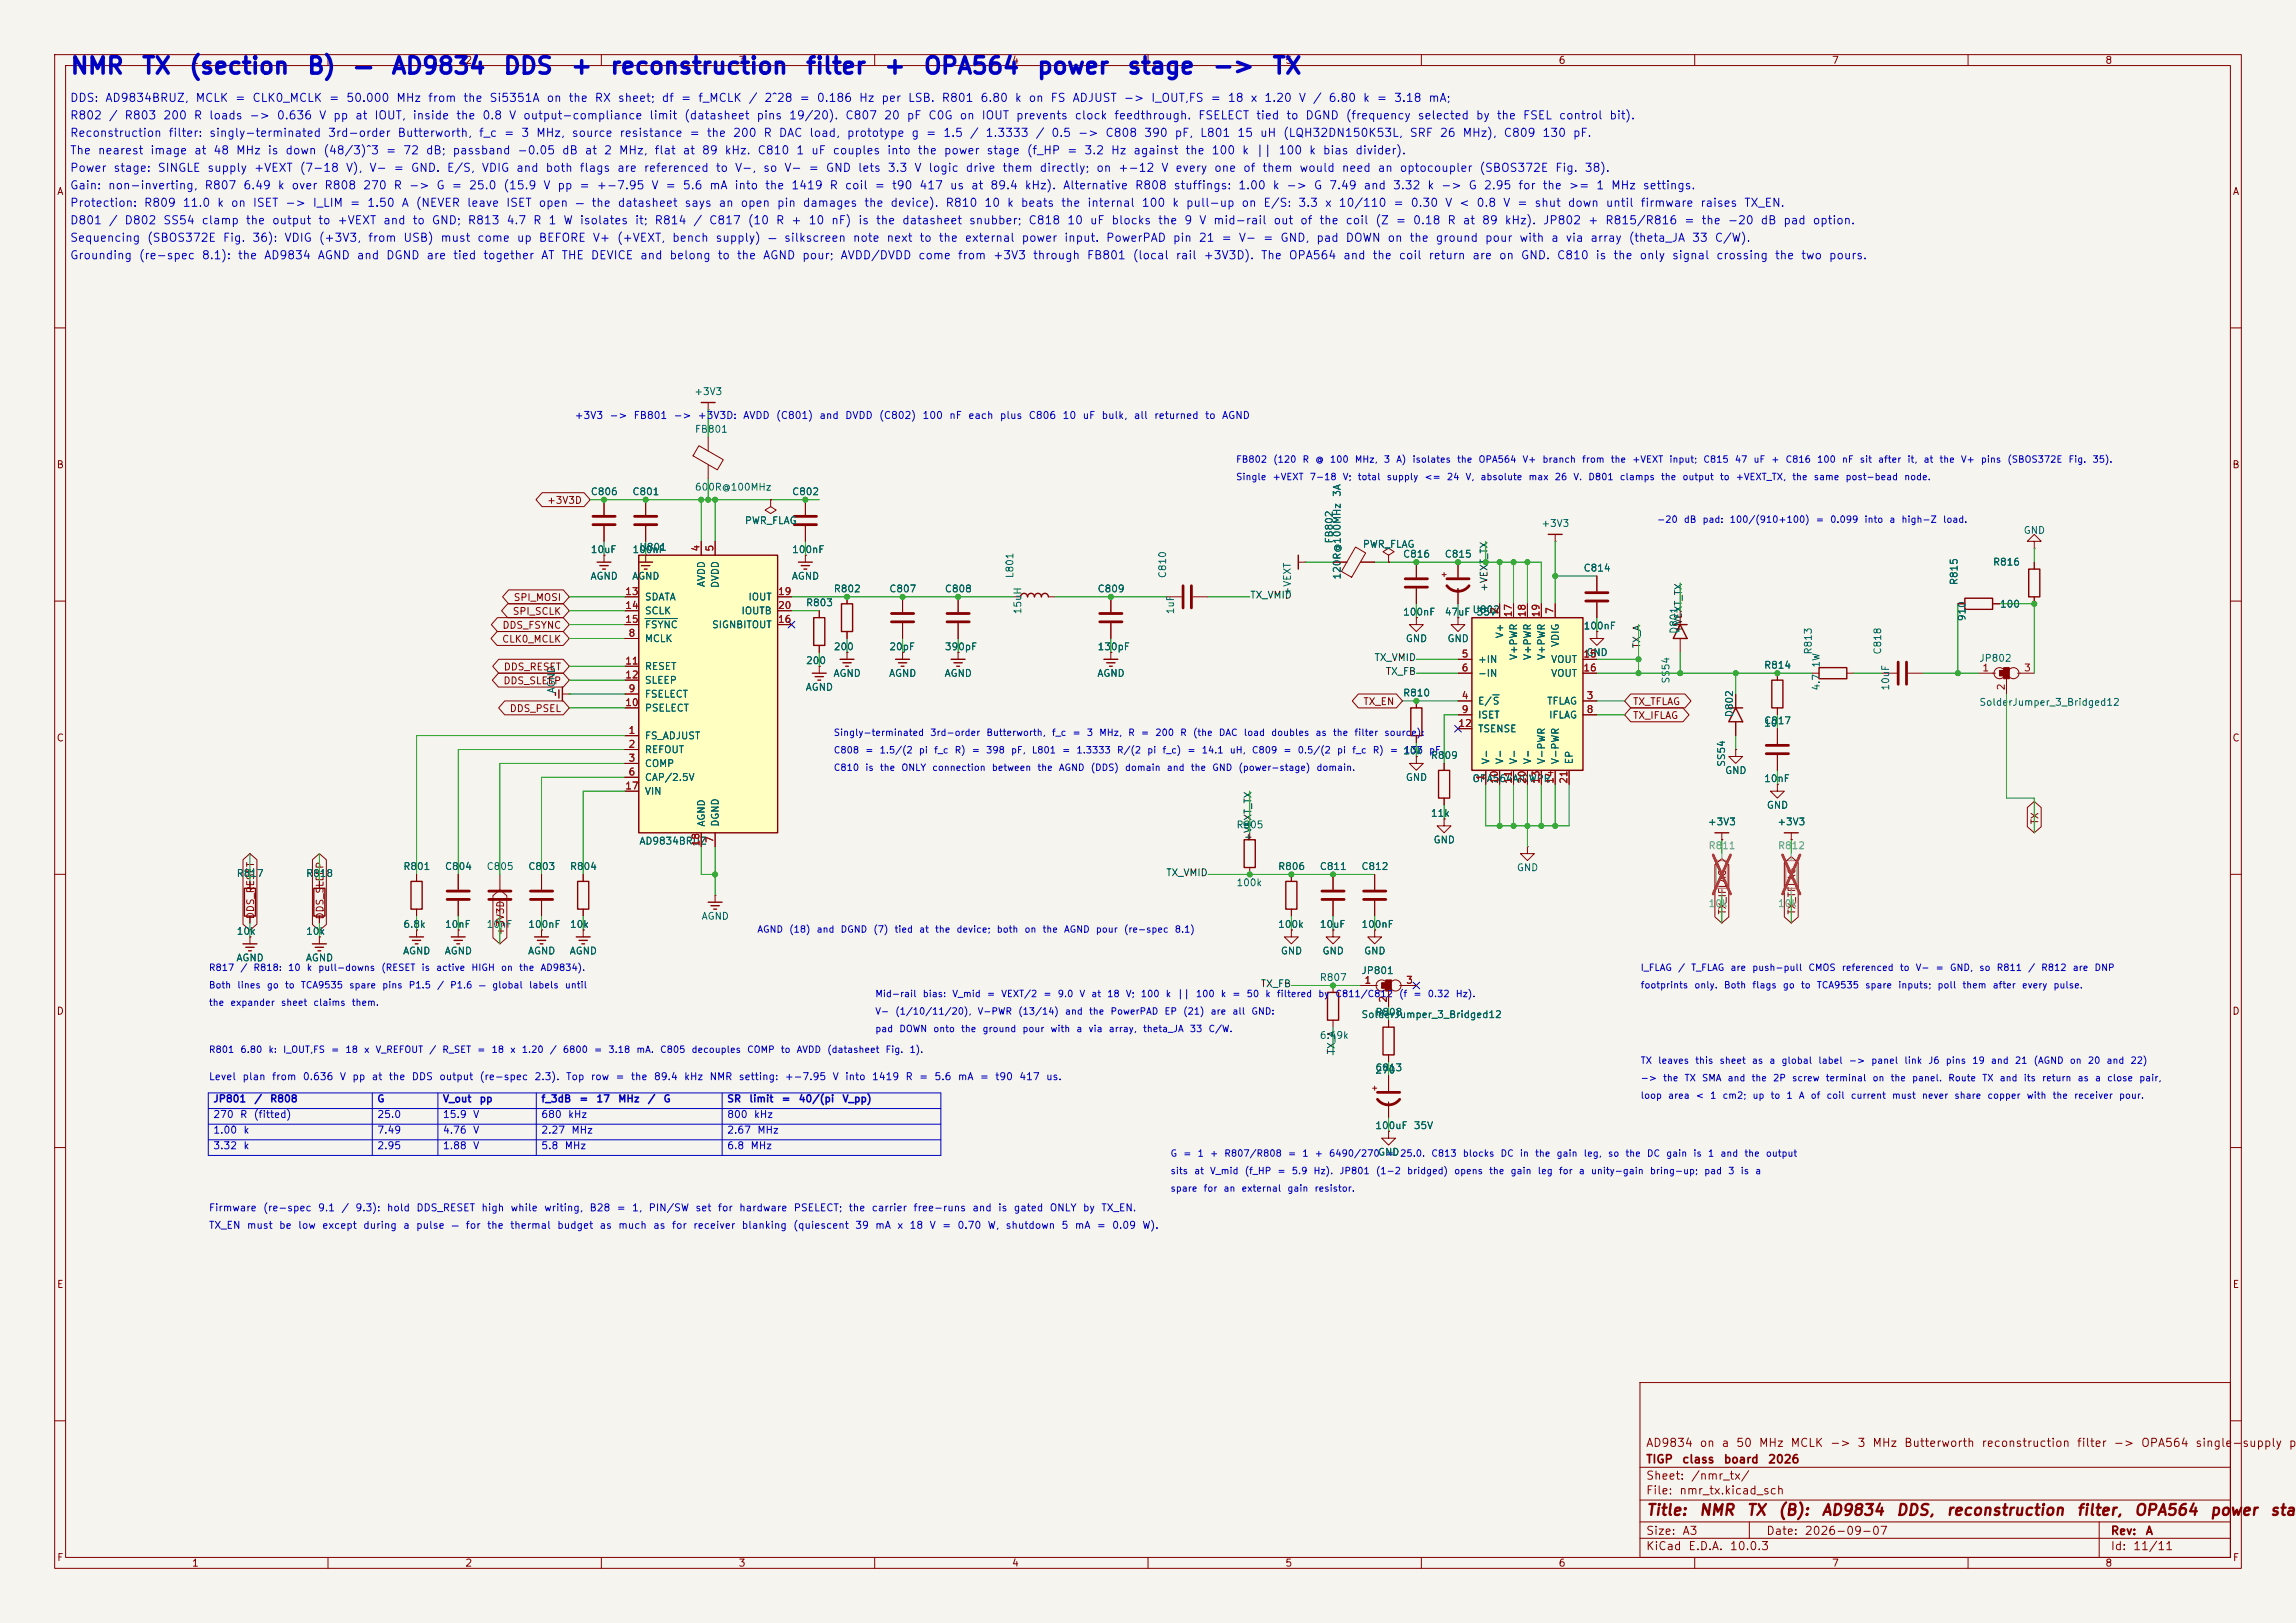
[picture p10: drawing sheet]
<svg xmlns="http://www.w3.org/2000/svg" width="420mm" height="297mm" viewBox="0 0 420 297" stroke-linecap="round" stroke-linejoin="round" font-family="sans-serif">
<defs><g id="words">
<g font-size="3" fill="#0000c2">
<text x="12.7" y="14.3">NMR</text>
<text x="25.8" y="14.3">TX</text>
<text x="34.4" y="14.3">(section</text>
<text x="56" y="14.3">B)</text>
<text x="64.5" y="14.3">—</text>
<text x="71.4" y="14.3">AD9834</text>
<text x="91.9" y="14.3">DDS</text>
<text x="104.2" y="14.3">+</text>
<text x="111.4" y="14.3">reconstruction</text>
<text x="147.2" y="14.3">filter</text>
<text x="161.6" y="14.3">+</text>
<text x="168.8" y="14.3">OPA564</text>
<text x="189.5" y="14.3">power</text>
<text x="206" y="14.3">stage</text>
<text x="221.6" y="14.3">-&gt;</text>
<text x="232.6" y="14.3">TX</text>
</g>
<g font-size="2" fill="#840000">
<text x="301" y="277.8">Title:</text>
<text x="310.7" y="277.8">NMR</text>
<text x="319.4" y="277.8">TX</text>
<text x="325.1" y="277.8">(B):</text>
<text x="333.1" y="277.8">AD9834</text>
<text x="346.7" y="277.8">DDS,</text>
<text x="355.9" y="277.8">reconstruction</text>
<text x="379.7" y="277.8">filter,</text>
<text x="390.3" y="277.8">OPA564</text>
<text x="404.1" y="277.8">power</text>
<text x="415.1" y="277.8">stag</text>
</g>
<g font-size="1.5" fill="#0000c2">
<text x="12.7" y="19">DDS:</text>
<text x="12.7" y="22.2">R802</text>
<text x="19.1" y="19">AD9834BRUZ,</text>
<text x="19.8" y="22.2">/</text>
<text x="22.7" y="22.2">R803</text>
<text x="29.7" y="22.2">200</text>
<text x="35.3" y="22.2">R</text>
<text x="35.7" y="19">MCLK</text>
<text x="38.1" y="22.2">loads</text>
<text x="42.9" y="19">=</text>
<text x="45.5" y="22.2">-&gt;</text>
<text x="46" y="19">CLK0_MCLK</text>
<text x="50.5" y="22.2">0.636</text>
<text x="58.2" y="22.2">V</text>
<text x="60.1" y="19">=</text>
<text x="60.8" y="22.2">pp</text>
<text x="63.2" y="19">50.000</text>
<text x="64.8" y="22.2">at</text>
<text x="68.4" y="22.2">IOUT,</text>
<text x="72.4" y="19">MHz</text>
<text x="75.4" y="22.2">inside</text>
<text x="78.2" y="19">from</text>
<text x="83.3" y="22.2">the</text>
<text x="84.6" y="19">the</text>
<text x="88.1" y="22.2">0.8</text>
<text x="89.4" y="19">Si5351A</text>
<text x="93" y="22.2">V</text>
<text x="95.6" y="22.2">output-compliance</text>
<text x="99.9" y="19">on</text>
<text x="103.9" y="19">the</text>
<text x="108.7" y="19">RX</text>
<text x="112.9" y="19">sheet;</text>
<text x="118.7" y="22.2">limit</text>
<text x="120.9" y="19">df</text>
<text x="124.4" y="19">=</text>
<text x="125" y="22.2">(datasheet</text>
<text x="127.6" y="19">f_MCLK</text>
<text x="136.8" y="19">/</text>
<text x="138.3" y="22.2">pins</text>
<text x="139.7" y="19">2^28</text>
<text x="144.2" y="22.2">19/20).</text>
<text x="146.1" y="19">=</text>
<text x="149.3" y="19">0.186</text>
<text x="154.5" y="22.2">C807</text>
<text x="157" y="19">Hz</text>
<text x="161.1" y="19">per</text>
<text x="161.6" y="22.2">20</text>
<text x="165.7" y="22.2">pF</text>
<text x="166" y="19">LSB.</text>
<text x="169.7" y="22.2">C0G</text>
<text x="172.1" y="19">R801</text>
<text x="175.4" y="22.2">on</text>
<text x="179.2" y="19">6.80</text>
<text x="179.4" y="22.2">IOUT</text>
<text x="185.5" y="19">k</text>
<text x="185.7" y="22.2">prevents</text>
<text x="188" y="19">on</text>
<text x="192" y="19">FS</text>
<text x="196.1" y="19">ADJUST</text>
<text x="196.5" y="22.2">clock</text>
<text x="203.7" y="22.2">feedthrough.</text>
<text x="205.4" y="19">-&gt;</text>
<text x="210.4" y="19">I_OUT,FS</text>
<text x="219.1" y="22.2">FSELECT</text>
<text x="221.3" y="19">=</text>
<text x="224.5" y="19">18</text>
<text x="228.6" y="19">x</text>
<text x="229.6" y="22.2">tied</text>
<text x="231.1" y="19">1.20</text>
<text x="235.2" y="22.2">to</text>
<text x="237.4" y="19">V</text>
<text x="238.7" y="22.2">DGND</text>
<text x="240" y="19">/</text>
<text x="242.9" y="19">6.80</text>
<text x="246" y="22.2">(frequency</text>
<text x="249.2" y="19">k</text>
<text x="251.7" y="19">=</text>
<text x="254.9" y="19">3.18</text>
<text x="259.2" y="22.2">selected</text>
<text x="261.2" y="19">mA;</text>
<text x="269.9" y="22.2">by</text>
<text x="273.7" y="22.2">the</text>
<text x="278.5" y="22.2">FSEL</text>
<text x="285" y="22.2">control</text>
<text x="294.3" y="22.2">bit).</text>
<text x="12.7" y="25.4">Reconstruction</text>
<text x="12.7" y="28.6">The</text>
<text x="17.8" y="28.6">nearest</text>
<text x="27.4" y="28.6">image</text>
<text x="30.7" y="25.4">filter:</text>
<text x="35.4" y="28.6">at</text>
<text x="38.2" y="25.4">singly-terminated</text>
<text x="38.9" y="28.6">48</text>
<text x="43.1" y="28.6">MHz</text>
<text x="48.9" y="28.6">is</text>
<text x="52.1" y="28.6">down</text>
<text x="59" y="28.6">(48/3)^3</text>
<text x="59.9" y="25.4">3rd-order</text>
<text x="70.5" y="28.6">=</text>
<text x="72.6" y="25.4">Butterworth,</text>
<text x="73.6" y="28.6">72</text>
<text x="77.8" y="28.6">dB;</text>
<text x="82.7" y="28.6">passband</text>
<text x="87.5" y="25.4">f_c</text>
<text x="92.1" y="25.4">=</text>
<text x="94.5" y="28.6">-0.05</text>
<text x="95.2" y="25.4">3</text>
<text x="98" y="25.4">MHz,</text>
<text x="102.7" y="28.6">dB</text>
<text x="104.5" y="25.4">source</text>
<text x="106.8" y="28.6">at</text>
<text x="110.4" y="28.6">2</text>
<text x="113.1" y="28.6">MHz,</text>
<text x="113.2" y="25.4">resistance</text>
<text x="119.6" y="28.6">flat</text>
<text x="124.8" y="28.6">at</text>
<text x="126" y="25.4">=</text>
<text x="128.3" y="28.6">89</text>
<text x="129.2" y="25.4">the</text>
<text x="132.4" y="28.6">kHz.</text>
<text x="134" y="25.4">200</text>
<text x="138.4" y="28.6">C810</text>
<text x="139.5" y="25.4">R</text>
<text x="142.3" y="25.4">DAC</text>
<text x="145.5" y="28.6">1</text>
<text x="147.9" y="25.4">load,</text>
<text x="148.3" y="28.6">uF</text>
<text x="152.2" y="28.6">couples</text>
<text x="154.8" y="25.4">prototype</text>
<text x="162.1" y="28.6">into</text>
<text x="166.6" y="25.4">g</text>
<text x="167.7" y="28.6">the</text>
<text x="169.3" y="25.4">=</text>
<text x="172.4" y="25.4">1.5</text>
<text x="172.5" y="28.6">power</text>
<text x="177.3" y="25.4">/</text>
<text x="180.2" y="25.4">1.3333</text>
<text x="180.3" y="28.6">stage</text>
<text x="187.7" y="28.6">(f_HP</text>
<text x="189.3" y="25.4">/</text>
<text x="192.2" y="25.4">0.5</text>
<text x="195.1" y="28.6">=</text>
<text x="197.1" y="25.4">-&gt;</text>
<text x="198.2" y="28.6">3.2</text>
<text x="202.1" y="25.4">C808</text>
<text x="203.1" y="28.6">Hz</text>
<text x="207.2" y="28.6">against</text>
<text x="209.2" y="25.4">390</text>
<text x="214.7" y="25.4">pF,</text>
<text x="216.7" y="28.6">the</text>
<text x="219.4" y="25.4">L801</text>
<text x="221.5" y="28.6">100</text>
<text x="226.2" y="25.4">15</text>
<text x="227.1" y="28.6">k</text>
<text x="229.6" y="28.6">||</text>
<text x="230.4" y="25.4">uH</text>
<text x="233.8" y="28.6">100</text>
<text x="234.6" y="25.4">(LQH32DN150K53L,</text>
<text x="239.3" y="28.6">k</text>
<text x="241.9" y="28.6">bias</text>
<text x="247.8" y="28.6">divider).</text>
<text x="257.7" y="25.4">SRF</text>
<text x="263.3" y="25.4">26</text>
<text x="267.4" y="25.4">MHz),</text>
<text x="274.9" y="25.4">C809</text>
<text x="282" y="25.4">130</text>
<text x="287.6" y="25.4">pF.</text>
<text x="12.7" y="35">Gain:</text>
<text x="12.7" y="31.8">Power</text>
<text x="19.6" y="35">non-inverting,</text>
<text x="20.6" y="31.8">stage:</text>
<text x="28.7" y="31.8">SINGLE</text>
<text x="37.3" y="35">R807</text>
<text x="37.8" y="31.8">supply</text>
<text x="44.4" y="35">6.49</text>
<text x="46.3" y="31.8">+VEXT</text>
<text x="50.7" y="35">k</text>
<text x="53.2" y="35">over</text>
<text x="54.7" y="31.8">(7-18</text>
<text x="59.2" y="35">R808</text>
<text x="63.1" y="31.8">V),</text>
<text x="66.3" y="35">270</text>
<text x="67.4" y="31.8">V-</text>
<text x="71.9" y="31.8">=</text>
<text x="71.9" y="35">R</text>
<text x="74.7" y="35">-&gt;</text>
<text x="75" y="31.8">GND.</text>
<text x="79.7" y="35">G</text>
<text x="81.6" y="31.8">E/S,</text>
<text x="82.5" y="35">=</text>
<text x="85.7" y="35">25.0</text>
<text x="88" y="31.8">VDIG</text>
<text x="92" y="35">(15.9</text>
<text x="94.3" y="31.8">and</text>
<text x="99.3" y="35">V</text>
<text x="99.7" y="31.8">both</text>
<text x="101.8" y="35">pp</text>
<text x="105.9" y="35">=</text>
<text x="105.9" y="31.8">flags</text>
<text x="109" y="35">+-7.95</text>
<text x="112.8" y="31.8">are</text>
<text x="117.6" y="31.8">referenced</text>
<text x="119" y="35">V</text>
<text x="121.6" y="35">=</text>
<text x="124.8" y="35">5.6</text>
<text x="129.6" y="35">mA</text>
<text x="130.8" y="31.8">to</text>
<text x="134.2" y="35">into</text>
<text x="134.3" y="31.8">V-,</text>
<text x="139.5" y="31.8">so</text>
<text x="139.8" y="35">the</text>
<text x="143.3" y="31.8">V-</text>
<text x="144.6" y="35">1419</text>
<text x="147.8" y="31.8">=</text>
<text x="150.9" y="31.8">GND</text>
<text x="151.6" y="35">R</text>
<text x="154.4" y="35">coil</text>
<text x="156.8" y="31.8">lets</text>
<text x="159.9" y="35">=</text>
<text x="162.3" y="31.8">3.3</text>
<text x="163" y="35">t90</text>
<text x="167.1" y="31.8">V</text>
<text x="168" y="35">417</text>
<text x="169.7" y="31.8">logic</text>
<text x="173.6" y="35">us</text>
<text x="176.5" y="31.8">drive</text>
<text x="177.5" y="35">at</text>
<text x="181" y="35">89.4</text>
<text x="183.2" y="31.8">them</text>
<text x="187.3" y="35">kHz).</text>
<text x="190" y="31.8">directly;</text>
<text x="194.3" y="35">Alternative</text>
<text x="200.4" y="31.8">on</text>
<text x="204.4" y="31.8">+-12</text>
<text x="207.5" y="35">R808</text>
<text x="212.3" y="31.8">V</text>
<text x="214.6" y="35">stuffings:</text>
<text x="214.9" y="31.8">every</text>
<text x="222" y="31.8">one</text>
<text x="226.4" y="35">1.00</text>
<text x="227.3" y="31.8">of</text>
<text x="230.8" y="31.8">them</text>
<text x="232.7" y="35">k</text>
<text x="235.2" y="35">-&gt;</text>
<text x="237.6" y="31.8">would</text>
<text x="240.2" y="35">G</text>
<text x="243" y="35">7.49</text>
<text x="245.3" y="31.8">need</text>
<text x="249.3" y="35">and</text>
<text x="251.9" y="31.8">an</text>
<text x="254.7" y="35">3.32</text>
<text x="255.9" y="31.8">optocoupler</text>
<text x="261" y="35">k</text>
<text x="263.5" y="35">-&gt;</text>
<text x="268.5" y="35">G</text>
<text x="270.5" y="31.8">(SBOS372E</text>
<text x="271.3" y="35">2.95</text>
<text x="277.6" y="35">for</text>
<text x="282" y="35">the</text>
<text x="284.4" y="31.8">Fig.</text>
<text x="286.8" y="35">&gt;=</text>
<text x="289.7" y="31.8">38).</text>
<text x="291.9" y="35">1</text>
<text x="294.6" y="35">MHz</text>
<text x="300.4" y="35">settings.</text>
<text x="12.7" y="38.2">Protection:</text>
<text x="12.7" y="41.4">D801</text>
<text x="19.8" y="41.4">/</text>
<text x="22.7" y="41.4">D802</text>
<text x="26.2" y="38.2">R809</text>
<text x="29.7" y="41.4">SS54</text>
<text x="33.3" y="38.2">11.0</text>
<text x="36.8" y="41.4">clamp</text>
<text x="39.6" y="38.2">k</text>
<text x="42.1" y="38.2">on</text>
<text x="44.8" y="41.4">the</text>
<text x="46.1" y="38.2">ISET</text>
<text x="49.6" y="41.4">output</text>
<text x="52.1" y="38.2">-&gt;</text>
<text x="57.1" y="38.2">I_LIM</text>
<text x="58.1" y="41.4">to</text>
<text x="61.6" y="41.4">+VEXT</text>
<text x="63.9" y="38.2">=</text>
<text x="67" y="38.2">1.50</text>
<text x="70" y="41.4">and</text>
<text x="73.3" y="38.2">A</text>
<text x="75.3" y="41.4">to</text>
<text x="75.9" y="38.2">(NEVER</text>
<text x="78.9" y="41.4">GND;</text>
<text x="85.3" y="38.2">leave</text>
<text x="85.4" y="41.4">R813</text>
<text x="92.5" y="38.2">ISET</text>
<text x="92.5" y="41.4">4.7</text>
<text x="97.4" y="41.4">R</text>
<text x="98.4" y="38.2">open</text>
<text x="100.2" y="41.4">1</text>
<text x="102.9" y="41.4">W</text>
<text x="105.1" y="38.2">—</text>
<text x="105.9" y="41.4">isolates</text>
<text x="108.1" y="38.2">the</text>
<text x="112.9" y="38.2">datasheet</text>
<text x="116" y="41.4">it;</text>
<text x="119.6" y="41.4">R814</text>
<text x="125.1" y="38.2">says</text>
<text x="126.7" y="41.4">/</text>
<text x="129.6" y="41.4">C817</text>
<text x="131.3" y="38.2">an</text>
<text x="135.3" y="38.2">open</text>
<text x="136.7" y="41.4">(10</text>
<text x="141.8" y="41.4">R</text>
<text x="142" y="38.2">pin</text>
<text x="144.6" y="41.4">+</text>
<text x="146.7" y="38.2">damages</text>
<text x="147.8" y="41.4">10</text>
<text x="151.9" y="41.4">nF)</text>
<text x="156.9" y="41.4">is</text>
<text x="158" y="38.2">the</text>
<text x="160.1" y="41.4">the</text>
<text x="162.8" y="38.2">device).</text>
<text x="164.9" y="41.4">datasheet</text>
<text x="172.8" y="38.2">R810</text>
<text x="177.1" y="41.4">snubber;</text>
<text x="179.9" y="38.2">10</text>
<text x="184.1" y="38.2">k</text>
<text x="186.6" y="38.2">beats</text>
<text x="188" y="41.4">C818</text>
<text x="194" y="38.2">the</text>
<text x="195.1" y="41.4">10</text>
<text x="198.8" y="38.2">internal</text>
<text x="199.2" y="41.4">uF</text>
<text x="203.2" y="41.4">blocks</text>
<text x="208.7" y="38.2">100</text>
<text x="211.7" y="41.4">the</text>
<text x="214.3" y="38.2">k</text>
<text x="216.5" y="41.4">9</text>
<text x="216.8" y="38.2">pull-up</text>
<text x="219.2" y="41.4">V</text>
<text x="221.8" y="41.4">mid-rail</text>
<text x="227" y="38.2">on</text>
<text x="231" y="38.2">E/S:</text>
<text x="232.8" y="41.4">out</text>
<text x="237.4" y="38.2">3.3</text>
<text x="237.7" y="41.4">of</text>
<text x="241.2" y="41.4">the</text>
<text x="242.2" y="38.2">x</text>
<text x="244.7" y="38.2">10/110</text>
<text x="246" y="41.4">coil</text>
<text x="251.5" y="41.4">(Z</text>
<text x="254.8" y="38.2">=</text>
<text x="255.2" y="41.4">=</text>
<text x="257.9" y="38.2">0.30</text>
<text x="258.3" y="41.4">0.18</text>
<text x="264.2" y="38.2">V</text>
<text x="264.6" y="41.4">R</text>
<text x="266.8" y="38.2">&lt;</text>
<text x="267.4" y="41.4">at</text>
<text x="270" y="38.2">0.8</text>
<text x="271" y="41.4">89</text>
<text x="274.8" y="38.2">V</text>
<text x="275.1" y="41.4">kHz).</text>
<text x="277.4" y="38.2">=</text>
<text x="280.6" y="38.2">shut</text>
<text x="282.1" y="41.4">JP802</text>
<text x="286.7" y="38.2">down</text>
<text x="290.4" y="41.4">+</text>
<text x="293.5" y="41.4">R815/R816</text>
<text x="293.6" y="38.2">until</text>
<text x="300" y="38.2">firmware</text>
<text x="308" y="41.4">=</text>
<text x="310.9" y="38.2">raises</text>
<text x="311.1" y="41.4">the</text>
<text x="315.9" y="41.4">-20</text>
<text x="318.9" y="38.2">TX_EN.</text>
<text x="321.9" y="41.4">dB</text>
<text x="326.1" y="41.4">pad</text>
<text x="331.5" y="41.4">option.</text>
<text x="12.7" y="47.8">Grounding</text>
<text x="12.7" y="44.6">Sequencing</text>
<text x="25.3" y="47.8">(re-spec</text>
<text x="26.8" y="44.6">(SBOS372E</text>
<text x="36.8" y="47.8">8.1):</text>
<text x="40.7" y="44.6">Fig.</text>
<text x="43.4" y="47.8">the</text>
<text x="46" y="44.6">36):</text>
<text x="48.2" y="47.8">AD9834</text>
<text x="51.9" y="44.6">VDIG</text>
<text x="58" y="47.8">AGND</text>
<text x="58.2" y="44.6">(+3V3,</text>
<text x="65.1" y="47.8">and</text>
<text x="67.2" y="44.6">from</text>
<text x="70.5" y="47.8">DGND</text>
<text x="73.7" y="44.6">USB)</text>
<text x="77.9" y="47.8">are</text>
<text x="80.5" y="44.6">must</text>
<text x="82.8" y="47.8">tied</text>
<text x="87.2" y="44.6">come</text>
<text x="88.3" y="47.8">together</text>
<text x="94.4" y="44.6">up</text>
<text x="98.4" y="44.6">BEFORE</text>
<text x="98.9" y="47.8">AT</text>
<text x="102.6" y="47.8">THE</text>
<text x="108" y="47.8">DEVICE</text>
<text x="108.3" y="44.6">V+</text>
<text x="112.7" y="44.6">(+VEXT,</text>
<text x="117" y="47.8">and</text>
<text x="122.3" y="47.8">belong</text>
<text x="122.8" y="44.6">bench</text>
<text x="130.8" y="44.6">supply)</text>
<text x="131.1" y="47.8">to</text>
<text x="134.7" y="47.8">the</text>
<text x="139.5" y="47.8">AGND</text>
<text x="140.3" y="44.6">—</text>
<text x="143.3" y="44.6">silkscreen</text>
<text x="146.6" y="47.8">pour;</text>
<text x="153.6" y="47.8">AVDD/DVDD</text>
<text x="155.9" y="44.6">note</text>
<text x="162" y="44.6">next</text>
<text x="167.9" y="47.8">come</text>
<text x="168.1" y="44.6">to</text>
<text x="171.6" y="44.6">the</text>
<text x="175.1" y="47.8">from</text>
<text x="176.4" y="44.6">external</text>
<text x="181.5" y="47.8">+3V3</text>
<text x="186.7" y="44.6">power</text>
<text x="188.8" y="47.8">through</text>
<text x="194.5" y="44.6">input.</text>
<text x="198.7" y="47.8">FB801</text>
<text x="202.2" y="44.6">PowerPAD</text>
<text x="207.1" y="47.8">(local</text>
<text x="214.4" y="44.6">pin</text>
<text x="214.9" y="47.8">rail</text>
<text x="219.2" y="44.6">21</text>
<text x="220" y="47.8">+3V3D).</text>
<text x="223.3" y="44.6">=</text>
<text x="226.5" y="44.6">V-</text>
<text x="230.5" y="47.8">The</text>
<text x="230.9" y="44.6">=</text>
<text x="234.1" y="44.6">GND,</text>
<text x="235.6" y="47.8">OPA564</text>
<text x="240.7" y="44.6">pad</text>
<text x="245.6" y="47.8">and</text>
<text x="246" y="44.6">DOWN</text>
<text x="250.9" y="47.8">the</text>
<text x="253.7" y="44.6">on</text>
<text x="255.7" y="47.8">coil</text>
<text x="257.7" y="44.6">the</text>
<text x="261.2" y="47.8">return</text>
<text x="262.5" y="44.6">ground</text>
<text x="269.2" y="47.8">are</text>
<text x="271.5" y="44.6">pour</text>
<text x="274.1" y="47.8">on</text>
<text x="277.8" y="44.6">with</text>
<text x="278.1" y="47.8">GND.</text>
<text x="283.6" y="44.6">a</text>
<text x="284.7" y="47.8">C810</text>
<text x="286.3" y="44.6">via</text>
<text x="290.8" y="44.6">array</text>
<text x="291.8" y="47.8">is</text>
<text x="295" y="47.8">the</text>
<text x="297.8" y="44.6">(theta_JA</text>
<text x="299.8" y="47.8">only</text>
<text x="305.7" y="47.8">signal</text>
<text x="309.4" y="44.6">33</text>
<text x="313.5" y="44.6">C/W).</text>
<text x="313.8" y="47.8">crossing</text>
<text x="324.5" y="47.8">the</text>
<text x="329.3" y="47.8">two</text>
<text x="334.4" y="47.8">pours.</text>
</g>
<g font-size="1.5" fill="#840000">
<text x="301" y="268.1">TIGP</text>
<text x="301" y="265.1">AD9834</text>
<text x="307.6" y="268.1">class</text>
<text x="310.8" y="265.1">on</text>
<text x="314.8" y="265.1">a</text>
<text x="315.2" y="268.1">board</text>
<text x="317.5" y="265.1">50</text>
<text x="321.6" y="265.1">MHz</text>
<text x="323.3" y="268.1">2026</text>
<text x="327.4" y="265.1">MCLK</text>
<text x="334.6" y="265.1">-&gt;</text>
<text x="339.7" y="265.1">3</text>
<text x="342.4" y="265.1">MHz</text>
<text x="348.2" y="265.1">Butterworth</text>
<text x="362.3" y="265.1">reconstruction</text>
<text x="379.8" y="265.1">filter</text>
<text x="386.5" y="265.1">-&gt;</text>
<text x="391.5" y="265.1">OPA564</text>
<text x="401.5" y="265.1">single-supply</text>
<text x="418.6" y="265.1">po</text>
<text x="301" y="273.8">File:</text>
<text x="301" y="271.1">Sheet:</text>
<text x="307.1" y="273.8">nmr_tx.kicad_sch</text>
<text x="309.2" y="271.1">/nmr_tx/</text>
<text x="301" y="281.2">Size:</text>
<text x="307.6" y="281.2">A3</text>
<text x="323" y="281.2">Date:</text>
<text x="330" y="281.2">2026-09-07</text>
<text x="386" y="281.2">Rev:</text>
<text x="392.4" y="281.2">A</text>
<text x="301" y="284">KiCad</text>
<text x="308.7" y="284">E.D.A.</text>
<text x="316.3" y="284">10.0.3</text>
<text x="386" y="284">Id:</text>
<text x="390.1" y="284">11/11</text>
</g>
<g font-size="1.3" fill="#840000">
<text x="35" y="12">1</text>
<text x="85" y="12">2</text>
<text x="135" y="12">3</text>
<text x="185" y="12">4</text>
<text x="235" y="12">5</text>
<text x="285" y="12">6</text>
<text x="335" y="12">7</text>
<text x="385" y="12">8</text>
<text x="10.3" y="36">A</text>
<text x="408.3" y="36">A</text>
<text x="10.3" y="86">B</text>
<text x="408.2" y="86">B</text>
<text x="100" y="92.5">+3V3D</text>
<text x="93.7" y="112.8">SPI_SCLK</text>
<text x="93.9" y="110.3">SPI_MOSI</text>
<text x="91.7" y="117.9">CLK0_MCLK</text>
<text x="91.8" y="115.4">DDS_FSYNC</text>
<text x="92" y="125.5">DDS_SLEEP</text>
<text x="92" y="123">DDS_RESET</text>
<text x="93.1" y="130.6">DDS_PSEL</text>
<text x="249.3" y="129.3">TX_EN</text>
<text x="298.6" y="129.3">TX_TFLAG</text>
<text x="298.6" y="131.9">TX_IFLAG</text>
<text x="10.3" y="136">C</text>
<text x="408.2" y="136">C</text>
<text x="373.2" y="151" transform="rotate(-90 373.2 151)">TX</text>
<text x="316" y="167.5" transform="rotate(-90 316 167.5)">TX_IFLAG</text>
<text x="328.7" y="167.5" transform="rotate(-90 328.7 167.5)">TX_TFLAG</text>
<text x="46.8" y="168.3" transform="rotate(-90 46.8 168.3)">DDS_RESET</text>
<text x="59.5" y="168.4" transform="rotate(-90 59.5 168.4)">DDS_SLEEP</text>
<text x="92.5" y="171.3" transform="rotate(-90 92.5 171.3)">+3V3D</text>
<text x="10.3" y="186">D</text>
<text x="408.2" y="186">D</text>
<text x="10.3" y="236">E</text>
<text x="408.3" y="236">E</text>
<text x="10.3" y="286">F</text>
<text x="35" y="287">1</text>
<text x="85" y="287">2</text>
<text x="135" y="287">3</text>
<text x="185" y="287">4</text>
<text x="235" y="287">5</text>
<text x="285" y="287">6</text>
<text x="335" y="287">7</text>
<text x="385" y="287">8</text>
<text x="408.3" y="286">F</text>
</g>
<g font-size="1.3" fill="#0000c2">
<text x="105" y="77">+3V3</text>
<text x="111.4" y="77">-&gt;</text>
<text x="115.8" y="77">FB801</text>
<text x="123.1" y="77">-&gt;</text>
<text x="127.5" y="77">+3V3D:</text>
<text x="135.8" y="77">AVDD</text>
<text x="141.8" y="77">(C801)</text>
<text x="149.8" y="77">and</text>
<text x="154.5" y="77">DVDD</text>
<text x="160.7" y="77">(C802)</text>
<text x="168.6" y="77">100</text>
<text x="173.5" y="77">nF</text>
<text x="177" y="77">each</text>
<text x="182.8" y="77">plus</text>
<text x="188.1" y="77">C806</text>
<text x="194.3" y="77">10</text>
<text x="197.9" y="77">uF</text>
<text x="201.4" y="77">bulk,</text>
<text x="207.3" y="77">all</text>
<text x="211" y="77">returned</text>
<text x="220.3" y="77">to</text>
<text x="223.4" y="77">AGND</text>
<text x="38.1" y="198">Level</text>
<text x="44.2" y="198">plan</text>
<text x="49.6" y="198">from</text>
<text x="55.3" y="198">0.636</text>
<text x="62" y="198">V</text>
<text x="64.3" y="198">pp</text>
<text x="67.9" y="198">at</text>
<text x="71" y="198">the</text>
<text x="75.2" y="198">DDS</text>
<text x="80.2" y="198">output</text>
<text x="87.6" y="198">(re-spec</text>
<text x="97.7" y="198">2.3).</text>
<text x="103.4" y="198">Top</text>
<text x="108" y="198">row</text>
<text x="112.5" y="198">=</text>
<text x="115.3" y="198">the</text>
<text x="119.5" y="198">89.4</text>
<text x="125" y="198">kHz</text>
<text x="129.7" y="198">NMR</text>
<text x="135" y="198">setting:</text>
<text x="143.4" y="198">+-7.95</text>
<text x="152.2" y="198">V</text>
<text x="154.5" y="198">into</text>
<text x="159.4" y="198">1419</text>
<text x="165.5" y="198">R</text>
<text x="168" y="198">=</text>
<text x="170.8" y="198">5.6</text>
<text x="175.1" y="198">mA</text>
<text x="179.1" y="198">=</text>
<text x="181.9" y="198">t90</text>
<text x="186.3" y="198">417</text>
<text x="191.2" y="198">us.</text>
<text x="38.9" y="202">JP801</text>
<text x="46.4" y="202">/</text>
<text x="49.3" y="202">R808</text>
<text x="68.9" y="202">G</text>
<text x="80.9" y="202">V_out</text>
<text x="87.6" y="202">pp</text>
<text x="98.9" y="202">f_3dB</text>
<text x="105.9" y="202">=</text>
<text x="109" y="202">17</text>
<text x="113" y="202">MHz</text>
<text x="118.4" y="202">/</text>
<text x="121.2" y="202">G</text>
<text x="132.9" y="202">SR</text>
<text x="136.9" y="202">limit</text>
<text x="142.9" y="202">=</text>
<text x="146" y="202">40/(pi</text>
<text x="154" y="202">V_pp)</text>
<text x="38.9" y="204.9">270</text>
<text x="38.9" y="207.8">1.00</text>
<text x="43.8" y="204.9">R</text>
<text x="44.4" y="207.8">k</text>
<text x="46.3" y="204.9">(fitted)</text>
<text x="68.9" y="204.9">25.0</text>
<text x="68.9" y="207.8">7.49</text>
<text x="80.9" y="204.9">15.9</text>
<text x="80.9" y="207.8">4.76</text>
<text x="86.4" y="204.9">V</text>
<text x="86.4" y="207.8">V</text>
<text x="98.9" y="204.9">680</text>
<text x="98.9" y="207.8">2.27</text>
<text x="103.8" y="204.9">kHz</text>
<text x="104.4" y="207.8">MHz</text>
<text x="132.9" y="204.9">800</text>
<text x="132.9" y="207.8">2.67</text>
<text x="137.8" y="204.9">kHz</text>
<text x="138.4" y="207.8">MHz</text>
<text x="38.9" y="210.6">3.32</text>
<text x="44.4" y="210.6">k</text>
<text x="68.9" y="210.6">2.95</text>
<text x="80.9" y="210.6">1.88</text>
<text x="86.4" y="210.6">V</text>
<text x="98.9" y="210.6">5.8</text>
<text x="103.2" y="210.6">MHz</text>
<text x="132.9" y="210.6">6.8</text>
<text x="137.2" y="210.6">MHz</text>
<text x="38.1" y="222">Firmware</text>
<text x="48" y="222">(re-spec</text>
<text x="58.1" y="222">9.1</text>
<text x="62.3" y="222">/</text>
<text x="64.9" y="222">9.3):</text>
<text x="70.7" y="222">hold</text>
<text x="76.1" y="222">DDS_RESET</text>
<text x="88" y="222">high</text>
<text x="93.3" y="222">while</text>
<text x="99.4" y="222">writing,</text>
<text x="107.7" y="222">B28</text>
<text x="112.7" y="222">=</text>
<text x="115.5" y="222">1,</text>
<text x="118.5" y="222">PIN/SW</text>
<text x="127.1" y="222">set</text>
<text x="131.2" y="222">for</text>
<text x="135.1" y="222">hardware</text>
<text x="145.1" y="222">PSELECT;</text>
<text x="155.1" y="222">the</text>
<text x="159.3" y="222">carrier</text>
<text x="167" y="222">free-runs</text>
<text x="177.8" y="222">and</text>
<text x="182.5" y="222">is</text>
<text x="185.3" y="222">gated</text>
<text x="191.9" y="222">ONLY</text>
<text x="198" y="222">by</text>
<text x="201.3" y="222">TX_EN.</text>
<text x="38.1" y="225.2">TX_EN</text>
<text x="45" y="225.2">must</text>
<text x="50.9" y="225.2">be</text>
<text x="54.4" y="225.2">low</text>
<text x="58.8" y="225.2">except</text>
<text x="66.3" y="225.2">during</text>
<text x="73.6" y="225.2">a</text>
<text x="76" y="225.2">pulse</text>
<text x="82.4" y="225.2">—</text>
<text x="85.1" y="225.2">for</text>
<text x="89" y="225.2">the</text>
<text x="93.2" y="225.2">thermal</text>
<text x="101.8" y="225.2">budget</text>
<text x="109.6" y="225.2">as</text>
<text x="113" y="225.2">much</text>
<text x="119.4" y="225.2">as</text>
<text x="122.8" y="225.2">for</text>
<text x="126.7" y="225.2">receiver</text>
<text x="135.6" y="225.2">blanking</text>
<text x="145" y="225.2">(quiescent</text>
<text x="156.3" y="225.2">39</text>
<text x="160" y="225.2">mA</text>
<text x="164" y="225.2">x</text>
<text x="166.3" y="225.2">18</text>
<text x="169.9" y="225.2">V</text>
<text x="172.2" y="225.2">=</text>
<text x="175" y="225.2">0.70</text>
<text x="180.5" y="225.2">W,</text>
<text x="183.8" y="225.2">shutdown</text>
<text x="194.1" y="225.2">5</text>
<text x="196.5" y="225.2">mA</text>
<text x="200.5" y="225.2">=</text>
<text x="203.3" y="225.2">0.09</text>
<text x="208.8" y="225.2">W).</text>
</g>
<g font-size="1.3" fill="#006464">
<text x="126.9" y="72.6">+3V3</text>
<text x="127" y="79.5">FB801</text>
<text x="108" y="90.9">C806</text>
<text x="115.6" y="90.9">C801</text>
<text x="127" y="90.1">600R@100MHz</text>
<text x="144.8" y="90.9">C802</text>
<text x="245.5" y="91" transform="rotate(-90 245.5 91)">3A</text>
<text x="108" y="101.5">10uF</text>
<text x="115.6" y="101.5">100nF</text>
<text x="116.8" y="101.1">U801</text>
<text x="136.2" y="96.2">PWR_FLAG</text>
<text x="144.8" y="101.5">100nF</text>
<text x="244.1" y="99.6" transform="rotate(-90 244.1 99.6)">FB802</text>
<text x="249.2" y="100.5">PWR_FLAG</text>
<text x="281.8" y="96.7">+3V3</text>
<text x="370.1" y="98">GND</text>
<text x="107.9" y="106.4">AGND</text>
<text x="115.5" y="106.4">AGND</text>
<text x="129.2" y="107.5" transform="rotate(-90 129.2 107.5)">AVDD</text>
<text x="131.8" y="107.7" transform="rotate(-90 131.8 107.7)">DVDD</text>
<text x="144.7" y="106.4">AGND</text>
<text x="185.7" y="105.9" transform="rotate(-90 185.7 105.9)">L801</text>
<text x="213.6" y="105.9" transform="rotate(-90 213.6 105.9)">C810</text>
<text x="245.5" y="106.2" transform="rotate(-90 245.5 106.2)">120R@100MHz</text>
<text x="256.5" y="102.4">C816</text>
<text x="264.2" y="102.4">C815</text>
<text x="289.6" y="104.9">C814</text>
<text x="358.4" y="107.2" transform="rotate(-90 358.4 107.2)">R815</text>
<text x="364.5" y="103.8">R816</text>
<text x="117.9" y="110.2">SDATA</text>
<text x="117.9" y="112.7">SCLK</text>
<text x="135.5" y="112.7">IOUTB</text>
<text x="136.8" y="110.2">IOUT</text>
<text x="147.3" y="111.2">R803</text>
<text x="152.4" y="108.7">R802</text>
<text x="162.6" y="108.7">C807</text>
<text x="172.7" y="108.7">C808</text>
<text x="187.1" y="112.5" transform="rotate(-90 187.1 112.5)">15uH</text>
<text x="200.7" y="108.7">C809</text>
<text x="215.1" y="112.5" transform="rotate(-90 215.1 112.5)">1uF</text>
<text x="236.4" y="109.1" transform="rotate(-90 236.4 109.1)">+VEXT</text>
<text x="256.5" y="112.9">100nF</text>
<text x="264.2" y="112.9">47uF</text>
<text x="269.2" y="112.5">U802</text>
<text x="270" y="112.9">35V</text>
<text x="359.8" y="113.8" transform="rotate(-90 359.8 113.8)">910</text>
<text x="365.7" y="111.5">100</text>
<text x="117.9" y="117.8">MCLK</text>
<text x="117.9" y="115.3">FSYNC</text>
<text x="130.1" y="115.3">SIGNBITOUT</text>
<text x="152.4" y="119.3">200</text>
<text x="162.6" y="119.3">20pF</text>
<text x="172.7" y="119.3">390pF</text>
<text x="200.7" y="119.3">130pF</text>
<text x="257" y="117.8">GND</text>
<text x="264.7" y="117.8">GND</text>
<text x="275.3" y="116.9" transform="rotate(-90 275.3 116.9)">V+</text>
<text x="285.5" y="118.5" transform="rotate(-90 285.5 118.5)">VDIG</text>
<text x="289.6" y="115.5">100nF</text>
<text x="307.1" y="116.1" transform="rotate(-90 307.1 116.1)">D801</text>
<text x="331.7" y="119.9" transform="rotate(-90 331.7 119.9)">R813</text>
<text x="344.4" y="119.9" transform="rotate(-90 344.4 119.9)">C818</text>
<text x="117.9" y="122.9">RESET</text>
<text x="117.9" y="125.4">SLEEP</text>
<text x="147.3" y="121.8">200</text>
<text x="152.4" y="124.2">AGND</text>
<text x="162.5" y="124.2">AGND</text>
<text x="172.7" y="124.2">AGND</text>
<text x="200.6" y="124.2">AGND</text>
<text x="270.3" y="121.6">+IN</text>
<text x="270.3" y="124.2">-IN</text>
<text x="277.8" y="120.9" transform="rotate(-90 277.8 120.9)">V+PWR</text>
<text x="280.4" y="120.9" transform="rotate(-90 280.4 120.9)">V+PWR</text>
<text x="282.9" y="120.9" transform="rotate(-90 282.9 120.9)">V+PWR</text>
<text x="283.6" y="121.6">VOUT</text>
<text x="283.6" y="124.2">VOUT</text>
<text x="290.1" y="120.4">GND</text>
<text x="305.7" y="125.2" transform="rotate(-90 305.7 125.2)">SS54</text>
<text x="322.6" y="122.7">R814</text>
<text x="333.2" y="122.3" transform="rotate(-90 333.2 122.3)">1W</text>
<text x="362" y="121.4">JP802</text>
<text x="101.8" y="127" transform="rotate(-90 101.8 127)">AGND</text>
<text x="117.9" y="128">FSELECT</text>
<text x="117.9" y="130.5">PSELECT</text>
<text x="147.3" y="126.7">AGND</text>
<text x="256.5" y="127.8">R810</text>
<text x="270.3" y="129.2">E/S</text>
<text x="270.3" y="131.8">ISET</text>
<text x="282.9" y="129.2">TFLAG</text>
<text x="283.3" y="131.8">IFLAG</text>
<text x="317.3" y="131.3" transform="rotate(-90 317.3 131.3)">D802</text>
<text x="333.2" y="126.5" transform="rotate(-90 333.2 126.5)">4.7</text>
<text x="345.9" y="126.5" transform="rotate(-90 345.9 126.5)">10uF</text>
<text x="362" y="129.5">SolderJumper_3_Bridged12</text>
<text x="117.9" y="135.6">FS_ADJUST</text>
<text x="270.3" y="134.3">TSENSE</text>
<text x="322.6" y="132.8">C817</text>
<text x="322.6" y="133.3">10</text>
<text x="117.9" y="138.1">REFOUT</text>
<text x="117.9" y="140.7">COMP</text>
<text x="117.9" y="143.2">CAP/2.5V</text>
<text x="256.5" y="138.3">10k</text>
<text x="257" y="143.2">GND</text>
<text x="261.6" y="139.2">R809</text>
<text x="269.2" y="143.4">OPA564AIDWPR</text>
<text x="272.8" y="140" transform="rotate(-90 272.8 140)">V-</text>
<text x="275.3" y="140" transform="rotate(-90 275.3 140)">V-</text>
<text x="277.8" y="140" transform="rotate(-90 277.8 140)">V-</text>
<text x="280.4" y="140" transform="rotate(-90 280.4 140)">V-</text>
<text x="282.9" y="140" transform="rotate(-90 282.9 140)">V-PWR</text>
<text x="285.5" y="140" transform="rotate(-90 285.5 140)">V-PWR</text>
<text x="288" y="140" transform="rotate(-90 288 140)">EP</text>
<text x="315.5" y="141.9">GND</text>
<text x="315.8" y="140.4" transform="rotate(-90 315.8 140.4)">SS54</text>
<text x="322.6" y="143.4">10nF</text>
<text x="117.9" y="145.8">VIN</text>
<text x="261.6" y="149.8">11k</text>
<text x="323.1" y="148.3">GND</text>
<text x="116.8" y="154.9">AD9834BRUZ</text>
<text x="129.2" y="151.4" transform="rotate(-90 129.2 151.4)">AGND</text>
<text x="131.8" y="151.4" transform="rotate(-90 131.8 151.4)">DGND</text>
<text x="226.1" y="151.9">R805</text>
<text x="262.1" y="154.6">GND</text>
<text x="312.3" y="151.3">+3V3</text>
<text x="325" y="151.3">+3V3</text>
<text x="43.2" y="160.8">R817</text>
<text x="55.9" y="160.8">R818</text>
<text x="73.7" y="159.5">R801</text>
<text x="81.3" y="159.5">C804</text>
<text x="88.9" y="159.5">C805</text>
<text x="96.5" y="159.5">C803</text>
<text x="104.1" y="159.5">R804</text>
<text x="233.7" y="159.5">R806</text>
<text x="241.3" y="159.5">C811</text>
<text x="248.9" y="159.5">C812</text>
<text x="277.4" y="159.7">GND</text>
<text x="226.1" y="162.5">100k</text>
<text x="43.2" y="171.4">10k</text>
<text x="55.9" y="171.4">10k</text>
<text x="73.7" y="170.1">6.8k</text>
<text x="81.3" y="170.1">10nF</text>
<text x="88.9" y="170.1">10nF</text>
<text x="96.5" y="170.1">100nF</text>
<text x="104.1" y="170.1">10k</text>
<text x="128.2" y="168.6">AGND</text>
<text x="233.7" y="170.1">100k</text>
<text x="241.3" y="170.1">10uF</text>
<text x="248.9" y="170.1">100nF</text>
<text x="43.1" y="176.2">AGND</text>
<text x="55.8" y="176.2">AGND</text>
<text x="73.6" y="175">AGND</text>
<text x="81.2" y="175">AGND</text>
<text x="96.5" y="175">AGND</text>
<text x="104.1" y="175">AGND</text>
<text x="234.2" y="175">GND</text>
<text x="241.3" y="179.8">R807</text>
<text x="241.8" y="175">GND</text>
<text x="248.9" y="178.6">JP801</text>
<text x="249.4" y="175">GND</text>
<text x="241.3" y="190.4">6.49k</text>
<text x="248.9" y="186.6">SolderJumper_3_Bridged12</text>
<text x="251.5" y="186.2">R808</text>
<text x="251.5" y="196.3">C813</text>
<text x="251.5" y="196.8">270</text>
<text x="251.5" y="206.9">100uF</text>
<text x="258.5" y="206.9">35V</text>
<text x="252" y="211.8">GND</text>
</g>
<g font-size="1.3" fill="#a90000">
<text x="128.2" y="101" transform="rotate(-90 128.2 101)">4</text>
<text x="130.8" y="101" transform="rotate(-90 130.8 101)">5</text>
<text x="114.3" y="109.2">13</text>
<text x="114.3" y="111.7">14</text>
<text x="142.2" y="109.2">19</text>
<text x="142.2" y="111.7">20</text>
<text x="274.3" y="112.5" transform="rotate(-90 274.3 112.5)">2</text>
<text x="276.8" y="113.1" transform="rotate(-90 276.8 113.1)">17</text>
<text x="279.4" y="113.1" transform="rotate(-90 279.4 113.1)">18</text>
<text x="281.9" y="113.1" transform="rotate(-90 281.9 113.1)">19</text>
<text x="284.5" y="112.5" transform="rotate(-90 284.5 112.5)">7</text>
<text x="114.3" y="114.3">15</text>
<text x="114.9" y="116.8">8</text>
<text x="142.2" y="114.3">16</text>
<text x="114.3" y="121.9">11</text>
<text x="114.3" y="124.4">12</text>
<text x="267.3" y="120.6">5</text>
<text x="267.3" y="123.2">6</text>
<text x="289.5" y="120.6">15</text>
<text x="289.5" y="123.2">16</text>
<text x="362.5" y="123.2">1</text>
<text x="370.1" y="123.2">3</text>
<text x="114.3" y="129.5">10</text>
<text x="114.9" y="127">9</text>
<text x="267.3" y="128.2">4</text>
<text x="267.3" y="130.8">9</text>
<text x="290.1" y="128.2">3</text>
<text x="290.1" y="130.8">8</text>
<text x="367" y="126.4" transform="rotate(-90 367 126.4)">2</text>
<text x="114.9" y="134.6">1</text>
<text x="114.9" y="137.1">2</text>
<text x="266.7" y="133.3">12</text>
<text x="114.9" y="139.7">3</text>
<text x="114.9" y="142.2">6</text>
<text x="271.8" y="142.9" transform="rotate(-90 271.8 142.9)">1</text>
<text x="274.3" y="143.6" transform="rotate(-90 274.3 143.6)">10</text>
<text x="276.8" y="143.6" transform="rotate(-90 276.8 143.6)">11</text>
<text x="279.4" y="143.6" transform="rotate(-90 279.4 143.6)">20</text>
<text x="281.9" y="143.6" transform="rotate(-90 281.9 143.6)">13</text>
<text x="284.5" y="143.6" transform="rotate(-90 284.5 143.6)">14</text>
<text x="287" y="143.6" transform="rotate(-90 287 143.6)">21</text>
<text x="114.3" y="144.8">17</text>
<text x="128.2" y="155" transform="rotate(-90 128.2 155)">18</text>
<text x="130.8" y="154.4" transform="rotate(-90 130.8 154.4)">7</text>
<text x="249.5" y="180.3">1</text>
<text x="254" y="183.6" transform="rotate(-90 254 183.6)">2</text>
<text x="257.1" y="180.3">3</text>
</g>
<g font-size="1.3" fill="#0f0f0f">
<text x="228.6" y="109.8">TX_VMID</text>
<text x="272.4" y="108.4" transform="rotate(-90 272.4 108.4)">+VEXT_TX</text>
<text x="300.3" y="118.7" transform="rotate(-90 300.3 118.7)">TX_A</text>
<text x="308" y="116" transform="rotate(-90 308 116)">+VEXT_TX</text>
<text x="251.3" y="121.3">TX_VMID</text>
<text x="253.4" y="123.8">TX_FB</text>
<text x="229.2" y="154.1" transform="rotate(-90 229.2 154.1)">+VEXT_TX</text>
<text x="213.2" y="160.6">TX_VMID</text>
<text x="230.5" y="181">TX_FB</text>
<text x="244.5" y="193" transform="rotate(-90 244.5 193)">TX_A</text>
</g>
<g font-size="1.3" fill="#939391">
<text x="312.4" y="155.7">R811</text>
<text x="325.1" y="155.7">R812</text>
<text x="312.4" y="166.3">10k</text>
<text x="325.1" y="166.3">10k</text>
</g>
<g font-size="1.2" fill="#0000c2">
<text x="226" y="88.2">Single</text>
<text x="226" y="85">FB802</text>
<text x="232.7" y="88.2">+VEXT</text>
<text x="232.8" y="85">(120</text>
<text x="238.1" y="85">R</text>
<text x="239.5" y="88.2">7-18</text>
<text x="240.5" y="85">@</text>
<text x="243.2" y="85">100</text>
<text x="245.5" y="88.2">V;</text>
<text x="247.7" y="85">MHz,</text>
<text x="248.2" y="88.2">total</text>
<text x="253" y="85">3</text>
<text x="253.5" y="88.2">supply</text>
<text x="255.3" y="85">A)</text>
<text x="258.3" y="85">isolates</text>
<text x="260.4" y="88.2">&lt;=</text>
<text x="264.5" y="88.2">24</text>
<text x="266.4" y="85">the</text>
<text x="268" y="88.2">V,</text>
<text x="270.3" y="85">OPA564</text>
<text x="270.7" y="88.2">absolute</text>
<text x="278.4" y="85">V+</text>
<text x="279.5" y="88.2">max</text>
<text x="282" y="85">branch</text>
<text x="284.3" y="88.2">26</text>
<text x="287.7" y="88.2">V.</text>
<text x="289.3" y="85">from</text>
<text x="290.4" y="88.2">D801</text>
<text x="294.5" y="85">the</text>
<text x="296.2" y="88.2">clamps</text>
<text x="298.5" y="85">+VEXT</text>
<text x="303.7" y="88.2">the</text>
<text x="305.2" y="85">input;</text>
<text x="307.6" y="88.2">output</text>
<text x="311.5" y="85">C815</text>
<text x="314.5" y="88.2">to</text>
<text x="317.2" y="85">47</text>
<text x="317.4" y="88.2">+VEXT_TX,</text>
<text x="320.6" y="85">uF</text>
<text x="323.9" y="85">+</text>
<text x="326.5" y="85">C816</text>
<text x="327.7" y="88.2">the</text>
<text x="331.7" y="88.2">same</text>
<text x="332.3" y="85">100</text>
<text x="336.8" y="85">nF</text>
<text x="337.5" y="88.2">post-bead</text>
<text x="340.1" y="85">sit</text>
<text x="343.4" y="85">after</text>
<text x="348.2" y="88.2">node.</text>
<text x="348.8" y="85">it,</text>
<text x="351.8" y="85">at</text>
<text x="354.7" y="85">the</text>
<text x="358.6" y="85">V+</text>
<text x="362.2" y="85">pins</text>
<text x="367.1" y="85">(SBOS372E</text>
<text x="378.3" y="85">Fig.</text>
<text x="382.7" y="85">35).</text>
<text x="303" y="96">-20</text>
<text x="307.9" y="96">dB</text>
<text x="311.3" y="96">pad:</text>
<text x="316.3" y="96">100/(910+100)</text>
<text x="332" y="96">=</text>
<text x="334.7" y="96">0.099</text>
<text x="340.9" y="96">into</text>
<text x="345.5" y="96">a</text>
<text x="347.7" y="96">high-Z</text>
<text x="355.3" y="96">load.</text>
<text x="152.4" y="135">Singly-terminated</text>
<text x="170" y="135">3rd-order</text>
<text x="180.3" y="135">Butterworth,</text>
<text x="192.3" y="135">f_c</text>
<text x="196.1" y="135">=</text>
<text x="198.7" y="135">3</text>
<text x="201" y="135">MHz,</text>
<text x="206.3" y="135">R</text>
<text x="208.6" y="135">=</text>
<text x="211.2" y="135">200</text>
<text x="215.8" y="135">R</text>
<text x="218.1" y="135">(the</text>
<text x="222.8" y="135">DAC</text>
<text x="227.4" y="135">load</text>
<text x="232.4" y="135">doubles</text>
<text x="240.5" y="135">as</text>
<text x="243.7" y="135">the</text>
<text x="247.6" y="135">filter</text>
<text x="253.1" y="135">source):</text>
<text x="152.4" y="141.4">C810</text>
<text x="152.4" y="138.2">C808</text>
<text x="158.2" y="141.4">is</text>
<text x="158.2" y="138.2">=</text>
<text x="160.8" y="138.2">1.5/(2</text>
<text x="160.8" y="141.4">the</text>
<text x="164.8" y="141.4">ONLY</text>
<text x="168" y="138.2">pi</text>
<text x="170.4" y="141.4">connection</text>
<text x="170.8" y="138.2">f_c</text>
<text x="174.5" y="138.2">R)</text>
<text x="177.6" y="138.2">=</text>
<text x="180.3" y="138.2">398</text>
<text x="181.3" y="141.4">between</text>
<text x="184.8" y="138.2">pF,</text>
<text x="188.6" y="138.2">L801</text>
<text x="189.6" y="141.4">the</text>
<text x="193.6" y="141.4">AGND</text>
<text x="194.2" y="138.2">=</text>
<text x="196.8" y="138.2">1.3333</text>
<text x="199.4" y="141.4">(DDS)</text>
<text x="204.2" y="138.2">R/(2</text>
<text x="205.7" y="141.4">domain</text>
<text x="209.7" y="138.2">pi</text>
<text x="212.5" y="138.2">f_c)</text>
<text x="213.3" y="141.4">and</text>
<text x="217.1" y="138.2">=</text>
<text x="217.7" y="141.4">the</text>
<text x="219.7" y="138.2">14.1</text>
<text x="221.6" y="141.4">GND</text>
<text x="224.8" y="138.2">uH,</text>
<text x="226.4" y="141.4">(power-stage)</text>
<text x="228.9" y="138.2">C809</text>
<text x="234.6" y="138.2">=</text>
<text x="237.3" y="138.2">0.5/(2</text>
<text x="240.7" y="141.4">domain.</text>
<text x="244.4" y="138.2">pi</text>
<text x="247.2" y="138.2">f_c</text>
<text x="251" y="138.2">R)</text>
<text x="254.1" y="138.2">= 10k</text>
<text x="256.7" y="138.2">133</text>
<text x="261.3" y="138.2">pF.</text>
<text x="138.4" y="171">AGND</text>
<text x="144.2" y="171">(18)</text>
<text x="149.3" y="171">and</text>
<text x="153.7" y="171">DGND</text>
<text x="159.6" y="171">(7)</text>
<text x="163.5" y="171">tied</text>
<text x="168" y="171">at</text>
<text x="170.9" y="171">the</text>
<text x="174.9" y="171">device;</text>
<text x="182.2" y="171">both</text>
<text x="187.3" y="171">on</text>
<text x="190.6" y="171">the</text>
<text x="194.5" y="171">AGND</text>
<text x="200.3" y="171">pour</text>
<text x="205.5" y="171">(re-spec</text>
<text x="214.8" y="171">8.1)</text>
<text x="38.1" y="178">R817</text>
<text x="43.9" y="178">/</text>
<text x="46.2" y="178">R818:</text>
<text x="52.6" y="178">10</text>
<text x="56" y="178">k</text>
<text x="58.1" y="178">pull-downs</text>
<text x="69.6" y="178">(RESET</text>
<text x="77" y="178">is</text>
<text x="79.7" y="178">active</text>
<text x="86.1" y="178">HIGH</text>
<text x="91.5" y="178">on</text>
<text x="94.8" y="178">the</text>
<text x="98.8" y="178">AD9834).</text>
<text x="300" y="178">I_FLAG</text>
<text x="306.8" y="178">/</text>
<text x="309.2" y="178">T_FLAG</text>
<text x="316.4" y="178">are</text>
<text x="320.4" y="178">push-pull</text>
<text x="330.7" y="178">CMOS</text>
<text x="336.8" y="178">referenced</text>
<text x="347.4" y="178">to</text>
<text x="350.3" y="178">V-</text>
<text x="354" y="178">=</text>
<text x="356.6" y="178">GND,</text>
<text x="361.9" y="178">so</text>
<text x="365.1" y="178">R811</text>
<text x="370.9" y="178">/</text>
<text x="373.3" y="178">R812</text>
<text x="379" y="178">are</text>
<text x="383" y="178">DNP</text>
<text x="38.1" y="184.4">the</text>
<text x="38.1" y="181.2">Both</text>
<text x="42" y="184.4">expander</text>
<text x="43.3" y="181.2">lines</text>
<text x="48.7" y="181.2">go</text>
<text x="51.3" y="184.4">sheet</text>
<text x="52" y="181.2">to</text>
<text x="54.9" y="181.2">TCA9535</text>
<text x="57.2" y="184.4">claims</text>
<text x="63.8" y="181.2">spare</text>
<text x="64.2" y="184.4">them.</text>
<text x="69.8" y="181.2">pins</text>
<text x="74.6" y="181.2">P1.5</text>
<text x="79.8" y="181.2">/</text>
<text x="82.2" y="181.2">P1.6</text>
<text x="87.4" y="181.2">—</text>
<text x="89.9" y="181.2">global</text>
<text x="96.6" y="181.2">labels</text>
<text x="103.2" y="181.2">until</text>
<text x="160" y="186">V-</text>
<text x="160" y="182.8">Mid-rail</text>
<text x="163.6" y="186">(1/10/11/20),</text>
<text x="168.7" y="182.8">bias:</text>
<text x="174.1" y="182.8">V_mid</text>
<text x="178.7" y="186">V-PWR</text>
<text x="180.4" y="182.8">=</text>
<text x="183" y="182.8">VEXT/2</text>
<text x="186.1" y="186">(13/14)</text>
<text x="190.7" y="182.8">=</text>
<text x="193.4" y="182.8">9.0</text>
<text x="194.7" y="186">and</text>
<text x="197.3" y="182.8">V</text>
<text x="199.1" y="186">the</text>
<text x="199.5" y="182.8">at</text>
<text x="202.4" y="182.8">18</text>
<text x="203" y="186">PowerPAD</text>
<text x="205.8" y="182.8">V;</text>
<text x="208.6" y="182.8">100</text>
<text x="212.9" y="186">EP</text>
<text x="213.1" y="182.8">k</text>
<text x="215.2" y="182.8">||</text>
<text x="216.3" y="186">(21)</text>
<text x="218.6" y="182.8">100</text>
<text x="221.3" y="186">are</text>
<text x="223.2" y="182.8">k</text>
<text x="225.3" y="182.8">=</text>
<text x="225.3" y="186">all</text>
<text x="227.9" y="182.8">50</text>
<text x="228.8" y="186">GND:</text>
<text x="231.3" y="182.8">k</text>
<text x="233.4" y="182.8">filtered</text>
<text x="241" y="182.8">by</text>
<text x="244.2" y="182.8">C811/C812</text>
<text x="255.8" y="182.8">(f</text>
<text x="258.4" y="182.8">=</text>
<text x="261" y="182.8">0.32</text>
<text x="266.2" y="182.8">Hz).</text>
<text x="300" y="181.2">footprints</text>
<text x="309.8" y="181.2">only.</text>
<text x="315.2" y="181.2">Both</text>
<text x="320.4" y="181.2">flags</text>
<text x="326" y="181.2">go</text>
<text x="329.3" y="181.2">to</text>
<text x="332.2" y="181.2">TCA9535</text>
<text x="341.1" y="181.2">spare</text>
<text x="347.1" y="181.2">inputs;</text>
<text x="354.3" y="181.2">poll</text>
<text x="358.9" y="181.2">them</text>
<text x="364.4" y="181.2">after</text>
<text x="369.7" y="181.2">every</text>
<text x="375.5" y="181.2">pulse.</text>
<text x="160" y="189.2">pad</text>
<text x="164.4" y="189.2">DOWN</text>
<text x="170.6" y="189.2">onto</text>
<text x="175.7" y="189.2">the</text>
<text x="179.6" y="189.2">ground</text>
<text x="186.9" y="189.2">pour</text>
<text x="192" y="189.2">with</text>
<text x="196.8" y="189.2">a</text>
<text x="199" y="189.2">via</text>
<text x="202.7" y="189.2">array,</text>
<text x="209" y="189.2">theta_JA</text>
<text x="217.5" y="189.2">33</text>
<text x="220.9" y="189.2">C/W.</text>
<text x="38.1" y="193">R801</text>
<text x="43.9" y="193">6.80</text>
<text x="49" y="193">k:</text>
<text x="51.7" y="193">I_OUT,FS</text>
<text x="60.5" y="193">=</text>
<text x="63.1" y="193">18</text>
<text x="66.5" y="193">x</text>
<text x="68.6" y="193">V_REFOUT</text>
<text x="78.4" y="193">/</text>
<text x="80.8" y="193">R_SET</text>
<text x="87.2" y="193">=</text>
<text x="89.8" y="193">18</text>
<text x="93.2" y="193">x</text>
<text x="95.3" y="193">1.20</text>
<text x="100.5" y="193">/</text>
<text x="102.8" y="193">6800</text>
<text x="108.5" y="193">=</text>
<text x="111.2" y="193">3.18</text>
<text x="116.3" y="193">mA.</text>
<text x="120.6" y="193">C805</text>
<text x="126.4" y="193">decouples</text>
<text x="136.5" y="193">COMP</text>
<text x="142.7" y="193">to</text>
<text x="145.6" y="193">AVDD</text>
<text x="151.2" y="193">(datasheet</text>
<text x="161.9" y="193">Fig.</text>
<text x="166.3" y="193">1).</text>
<text x="300" y="195">TX</text>
<text x="303.2" y="195">leaves</text>
<text x="310" y="195">this</text>
<text x="314.4" y="195">sheet</text>
<text x="320.4" y="195">as</text>
<text x="323.5" y="195">a</text>
<text x="325.8" y="195">global</text>
<text x="332.5" y="195">label</text>
<text x="338.1" y="195">-&gt;</text>
<text x="342.2" y="195">panel</text>
<text x="348.2" y="195">link</text>
<text x="352.6" y="195">J6</text>
<text x="355.8" y="195">pins</text>
<text x="360.7" y="195">19</text>
<text x="364.1" y="195">and</text>
<text x="368.5" y="195">21</text>
<text x="371.9" y="195">(AGND</text>
<text x="378.5" y="195">on</text>
<text x="381.8" y="195">20</text>
<text x="385.2" y="195">and</text>
<text x="389.6" y="195">22)</text>
<text x="300" y="201.4">loop</text>
<text x="300" y="198.2">-&gt;</text>
<text x="304.1" y="198.2">the</text>
<text x="305" y="201.4">area</text>
<text x="308" y="198.2">TX</text>
<text x="310.1" y="201.4">&lt;</text>
<text x="311.2" y="198.2">SMA</text>
<text x="312.7" y="201.4">1</text>
<text x="315" y="201.4">cm2;</text>
<text x="315.9" y="198.2">and</text>
<text x="320.3" y="198.2">the</text>
<text x="320.5" y="201.4">up</text>
<text x="323.8" y="201.4">to</text>
<text x="324.2" y="198.2">2P</text>
<text x="326.7" y="201.4">1</text>
<text x="327.7" y="198.2">screw</text>
<text x="328.9" y="201.4">A</text>
<text x="331.1" y="201.4">of</text>
<text x="333.9" y="198.2">terminal</text>
<text x="334" y="201.4">coil</text>
<text x="338.4" y="201.4">current</text>
<text x="342.4" y="198.2">on</text>
<text x="345.7" y="198.2">the</text>
<text x="346" y="201.4">must</text>
<text x="349.6" y="198.2">panel.</text>
<text x="351.5" y="201.4">never</text>
<text x="356.3" y="198.2">Route</text>
<text x="357.4" y="201.4">share</text>
<text x="362.5" y="198.2">TX</text>
<text x="363.4" y="201.4">copper</text>
<text x="365.7" y="198.2">and</text>
<text x="370.1" y="198.2">its</text>
<text x="370.6" y="201.4">with</text>
<text x="373.4" y="198.2">return</text>
<text x="375.4" y="201.4">the</text>
<text x="379.3" y="201.4">receiver</text>
<text x="379.9" y="198.2">as</text>
<text x="383.1" y="198.2">a</text>
<text x="385.3" y="198.2">close</text>
<text x="387.5" y="201.4">pour.</text>
<text x="391.2" y="198.2">pair,</text>
<text x="214" y="215.2">sits</text>
<text x="214" y="212">G</text>
<text x="216.3" y="212">=</text>
<text x="218.3" y="215.2">at</text>
<text x="218.9" y="212">1</text>
<text x="221.2" y="212">+</text>
<text x="221.2" y="215.2">V_mid</text>
<text x="223.8" y="212">R807/R808</text>
<text x="227.6" y="215.2">(f_HP</text>
<text x="233.6" y="215.2">=</text>
<text x="235.5" y="212">=</text>
<text x="236.2" y="215.2">5.9</text>
<text x="238.1" y="212">1</text>
<text x="240.2" y="215.2">Hz).</text>
<text x="240.4" y="212">+</text>
<text x="243" y="212">6490/270GND25.0.</text>
<text x="244.9" y="215.2">JP801</text>
<text x="251.6" y="215.2">(1-2</text>
<text x="253.4" y="212">=</text>
<text x="257.3" y="215.2">bridged)</text>
<text x="261.7" y="212">C813</text>
<text x="265.9" y="215.2">opens</text>
<text x="267.5" y="212">blocks</text>
<text x="272.3" y="215.2">the</text>
<text x="274.4" y="212">DC</text>
<text x="276.2" y="215.2">gain</text>
<text x="277.9" y="212">in</text>
<text x="280.7" y="212">the</text>
<text x="281.2" y="215.2">leg</text>
<text x="284.6" y="212">gain</text>
<text x="285" y="215.2">for</text>
<text x="288.7" y="215.2">a</text>
<text x="289.6" y="212">leg,</text>
<text x="290.9" y="215.2">unity-gain</text>
<text x="294" y="212">so</text>
<text x="297.2" y="212">the</text>
<text x="301.1" y="212">DC</text>
<text x="301.7" y="215.2">bring-up;</text>
<text x="304.7" y="212">gain</text>
<text x="309.6" y="212">is</text>
<text x="311.6" y="215.2">pad</text>
<text x="312.3" y="212">1</text>
<text x="314.6" y="212">and</text>
<text x="316" y="215.2">3</text>
<text x="318.3" y="215.2">is</text>
<text x="319" y="212">the</text>
<text x="321" y="215.2">a</text>
<text x="322.9" y="212">output</text>
<text x="214" y="218.4">spare</text>
<text x="220" y="218.4">for</text>
<text x="223.7" y="218.4">an</text>
<text x="227" y="218.4">external</text>
<text x="235.4" y="218.4">gain</text>
<text x="240.3" y="218.4">resistor.</text>
</g>
</g></defs>
<path d="M0 0h420v297h-420z" fill="#f5f4ef" stroke="#f5f4ef" stroke-width=".18"/>
<g fill="none" stroke="#840000" stroke-width=".18">
<path d="M10 10h400v277h-400zM12 12h396v273h-396zM60 10v2M110 10v2M160 10v2M210 10v2M260 10v2M310 10v2M360 10v2M10 60h2M408 60h2M10 110h2"/>
<path d="M213.4 109.2h2.8M218.2 109.2h2.8M408 110h2M344.2 123.2h2.8M349 123.2h2.8M10 160h2M408 160h2M76.2 160v1.3M76.2 166.4v1.2M236.2 170.2v1.3h1.3l-1.3 1.2-1.3-1.2h1.3M236.2 170.2h.1M236.2 160v1.3"/>
<path d="M236.2 166.4v1.2M248.9 180.3h3.1M254 181.4v2.8M256 180.3h3.1M10 210h2M408 210h2M300 253h108v32h-108zM10 260h2M300 278.5h108M300 274.5h108M300 268.5h108M320 278.5v3"/>
<path d="M384 278.5v6.5M408 260h2M60 285v2M110 285v2M160 285v2M210 285v2M260 285v2M300 281.5h108M310 285v2M360 285v2"/>
<circle cx="252.7" cy="180.3" r="1.02"/>
<circle cx="255.3" cy="180.3" r="1.02"/>
</g>
<path d="M216.4 107.2v4.1M217.9 107.2v4.1M347.2 121.2v4M348.7 121.2v4" fill="none" stroke="#840000" stroke-width=".51"/>
<path d="M75.2 161.3h2v5.1h-2zM235.2 161.3h2v5.1h-2z" fill="none" stroke="#840000" stroke-width=".25"/>
<g fill="#840000" stroke="#840000" stroke-width=".18">
<path d="M252.7 179.8h1.3v1h-1.3z"/>
<path d="M253.5 179.3h1v2.1h-1z"/>
</g>
<path d="M116.8 101.6h25.4v50.8h-25.4z" fill="#ffffc2"/>
<g fill="none" stroke="#840000" stroke-width=".25">
<path d="M283.2 97.8h2.5M116.8 101.6h25.4v50.8h-25.4zM116.8 102.9h2.6M117.3 103.5h1.6M117.9 104.1h.5M146 102.9h2.6M146.6 103.5h1.5M147.1 104.1h.5M148.8 113h2.1v5.1h-2.1zM153.9 110.5h2.1v5.1h-2.1zM186.7 109.2a.63 .63 0 0 1 .6-.6 .63 .63 0 0 1 .7 .6 .63 .63 0 0 1 .6-.6 .63 .63 0 0 1 .6 .6 .63 .63 0 0 1 .7-.6 .63 .63 0 0 1 .6 .6 .63 .63 0 0 1 .6-.6 .63 .63 0 0 1 .7 .6M306.1 114.3h2.5"/>
<path d="M307.3 114.3l1.3 2.5h-2.5zM148.6 123.2h2.5M149.1 123.8h1.5M149.6 124.5h.5M153.7 120.7h2.5M154.2 121.3h1.5M154.7 121.9h.5M163.8 120.7h2.6M164.3 121.3h1.6M164.8 121.9h.6M174 120.7h2.5M174.5 121.3h1.5"/>
<path d="M175 121.9h.5M201.9 120.7h2.6M202.4 121.3h1.6M202.9 121.9h.6M258.1 129.5h2v5.1h-2zM316.2 129.5h2.6M317.5 129.5l1.3 2.6h-2.6zM324.1 124.5h2v5h-2zM263.1 141h2.1v5.1h-2.1zM313.7 152.4h2.5M326.4 152.4h2.5M44.4 172.7h2.6"/>
<path d="M44.7 162.6h2v5h-2zM45 173.4h1.5M45.5 174h.5M57.1 172.7h2.6M57.7 173.4h1.5M58.2 174h.5M74.9 171.5h2.6M75.4 172.1h1.6M75.9 172.7h.6M82.5 171.5h2.6M83.1 172.1h1.5M83.6 172.7h.5"/>
<path d="M97.8 171.5h2.5M98.3 172.1h1.5M98.8 172.7h.5M105.4 171.5h2.5M105.7 161.3h2v5.1h-2zM105.9 172.1h1.5M106.4 172.7h.5M242.8 181.6h2.1v5.1h-2.1zM253 188h2v5h-2z"/>
</g>
<g fill="none" stroke="#840000" stroke-width=".18">
<path d="M118.1 91.4v2.8M118.1 96.3v2.8M127.8 81.6l4.5 2.5-1.1 1.9-4.4-2.6zM128.3 99.1v2.5M129.5 80v2.6M129.5 85.1v2.5M130.8 99.1v2.5M141 91.4v1.3l1 .6-1 .7-1-.7 1-.6M141 91.4h.1M147.3 91.4v2.8M147.3 96.3v2.8M284.5 99.1h.1"/>
<path d="M284.5 97.8v1.3M372.1 99.1h1.3l-1.3-1.3-1.3 1.3h1.3v1.2M114.3 116.8h2.5M114.3 109.2h2.5M114.3 111.8h2.5M114.3 114.3h2.5M118.1 101.6h.1M118.1 101.6v1.3M142.2 109.2h2.6M142.2 111.8h2.6M142.2 114.3h2.6M147.3 101.6h.1"/>
<path d="M147.3 101.6v1.3M149.9 111.8v1.2M149.9 118.1v1.3M154.9 119.4h.1M154.9 109.2v1.3M154.9 115.6v1.2M154.9 119.4v1.3M165.1 119.4h.1M165.1 109.2v2.8M165.1 114v2.8M165.1 119.4v1.3M175.3 119.4h.1"/>
<path d="M175.3 109.2v2.8M175.3 114v2.8M175.3 119.4v1.3M185.4 109.2h1.3M191.8 109.2h1.2M203.2 119.4h.1M203.2 119.4v1.3M243.8 102.9h2.6M248 100.1l1.8 1.1-2.6 4.4-1.8-1zM248.9 102.9h2.6M254 101.6l1-.6-1-.7-1 .7 1 .6v1.3M254 102.9h.1"/>
<path d="M259.1 113v1.3h1.2l-1.2 1.3-1.3-1.3h1.3M259.1 113h.1M259.1 102.9v2.8M259.1 107.7v2.8M263.8 105.2h.7M264.2 104.8v.7M266.7 113v1.3h1.3l-1.3 1.3-1.3-1.3h1.3M266.7 113h.1M266.7 102.9v2.8M266.7 107.7v2.8M292.1 115.6v1.2h1.3l-1.3 1.3-1.3-1.3h1.3M292.1 115.6h.1"/>
<path d="M292.1 105.4v2.8M292.1 110.2v2.8M307.3 111.8v2.5M307.3 116.8v2.6M372.1 100.3h.1M114.3 134.6h2.5M114.3 137.2h2.5M114.3 139.7h2.5M114.3 127h2.5M114.3 129.5h2.5M114.3 121.9h2.5M114.3 124.5h2.5"/>
<path d="M149.9 121.9h.1M149.9 121.9v1.3M259.1 138.4v1.3h1.2l-1.2 1.3-1.3-1.3h1.3M259.1 138.4h.1M259.1 128.3v1.2M259.1 134.6v1.3M264.2 139.7v1.3M317.5 137.2v1.2h1.3l-1.3 1.3-1.3-1.3h1.3M317.5 137.2h.1M317.5 127v2.5M317.5 132.1v2.5M325.1 123.2v1.3"/>
<path d="M325.1 129.5v1.3M325.1 133.4v2.7M325.1 138.2v2.8M114.3 142.2h2.5M114.3 144.8h2.5M128.3 152.4v2.5M130.8 152.4v2.5M264.2 146.1v1.2M315 153.7h.1M315 152.4v1.3M325.1 143.5v1.3h1.3l-1.3 1.3-1.3-1.3h1.3M325.1 143.5h.1"/>
<path d="M327.7 153.7h.1M327.7 152.4v1.3M45.7 171.5h.1M45.7 161.3v1.3M45.7 167.6v1.3M45.7 171.5v1.2M58.4 171.5h.1M58.4 171.5v1.2M76.2 170.2h.1M76.2 170.2v1.3M83.8 170.2h.1M83.8 170.2v1.3"/>
<path d="M91.4 160v2.8M91.4 164.8v2.8M99.1 170.2h.1M99.1 160v2.8M99.1 164.8v2.8M99.1 170.2v1.3M106.7 170.2h.1M106.7 160v1.3M106.7 166.4v1.2M106.7 170.2v1.3M243.8 170.2v1.3h1.3l-1.3 1.2-1.2-1.2h1.2M243.8 170.2h.1"/>
<path d="M251.5 170.2v1.3h1.2l-1.2 1.2-1.3-1.2h1.3M251.5 170.2h.1M251.5 160v2.8M251.5 164.8v2.8M243.8 180.3v1.3M243.8 186.7v1.3M251.1 199.1h.7M251.5 198.8v.7M254 186.7v1.3M254 193v1.3M254 196.9v2.7M254 207v1.3h1.3l-1.3 1.3-1.3-1.3h1.3"/>
<path d="M254 207h.1M254 201.7v2.8"/>
</g>
<path d="M118 113.2h5.9" fill="none" stroke="#006464" stroke-width=".18"/>
<g fill="none" stroke="#840000" stroke-width=".51">
<path d="M116.1 94.5h4M116.1 96h4M145.3 94.5h4.1M145.3 96h4.1M163.1 112.3h4M163.1 113.8h4M173.2 112.3h4.1M173.2 113.8h4.1M257 105.9h4.1M257 107.4h4.1M264.7 107.2a2.54 2.54 0 0 0 4 0M264.7 105.9h4"/>
<path d="M290.1 108.5h4M290.1 110h4M323.1 136.4h4.1M323.1 137.9h4.1M89.4 163.1h4.1M89.4 164.6h4.1M97 163.1h4.1M97 164.6h4.1M249.4 163.1h4.1M249.4 164.6h4.1M252 199.9h4M252 201.2a2.54 2.54 0 0 0 4 0"/>
</g>
<path d="M326.6 157.5h2.1v5.1h-2.1z" fill="none" stroke="#9c9b98" stroke-width=".25"/>
<path d="M327.7 156.2v1.3M327.7 162.6v1.2" fill="none" stroke="#9c9b98" stroke-width=".18"/>
<path d="M326.1 156.4l3.2 7.2M329.3 156.4l-3.2 7.2" fill="none" stroke="#e12e31" stroke-width=".46"/>
<path d="M269.2 113h20.4v28h-20.4z" fill="#ffffc2"/>
<g fill="none" stroke="#840000" stroke-width=".25">
<path d="M128.3 73.7h2.5M109.2 102.9h2.6M109.7 103.5h1.6M110.2 104.1h.5M237.5 101.6v2.5M269.2 113h20.4v28h-20.4zM359.4 109.5h5.1v2h-5.1zM371.1 104.1h2v5.1h-2zM101.6 126.7v.6M102.2 126.2v1.6M102.9 125.7v2.6M332.7 122.2h5.1v2h-5.1z"/>
<path d="M227.6 153.7h2v5.1h-2zM57.4 162.6h2v5h-2zM129.5 165.1h2.6M130 165.7h1.6M130.6 166.4h.5"/>
</g>
<g fill="none" stroke="#840000" stroke-width=".18">
<path d="M129.5 74.9h.1M129.5 73.7v1.2M99.2 90.2h7.6l1.1 1.2-1.1 1.3h-7.6l-1.2-1.3zM110.5 91.4v2.8M110.5 96.3v2.8M118.1 91.4v2.8M118.1 96.3v2.8M128.3 99.1v2.5M130.8 99.1v2.5M141 91.4h.1M147.3 91.4v2.8M147.3 96.3v2.8"/>
<path d="M90.9 115.6h12.1l1.1 1.2-1.1 1.3h-12.1l-1.1-1.3zM91 113h12l1.1 1.3-1.1 1.3h-12l-1.1-1.3zM92.9 110.5h10.1l1.1 1.3-1.1 1.2h-10.1l-1.1-1.2zM93 107.9h10l1.1 1.3-1.1 1.3h-10l-1.1-1.3zM110.5 101.6h.1M110.5 101.6v1.3M114.3 116.8h2.5M114.3 109.2h2.5M114.3 111.8h2.5M114.3 114.3h2.5M118.1 101.6h.1M142.2 109.2h2.6"/>
<path d="M142.2 111.8h2.6M142.2 114.3h2.6M147.3 101.6h.1M149.9 111.8v1.2M149.9 118.1v1.3M154.9 119.4h.1M154.9 109.2v1.3M154.9 115.6v1.2M165.1 119.4h.1M165.1 109.2v2.8M165.1 114v2.8M175.3 119.4h.1"/>
<path d="M175.3 109.2v2.8M175.3 114v2.8M203.2 119.4h.1M203.2 109.2v2.8M203.2 114v2.8M237.5 102.9h1.3M238.8 102.9h.1M243.8 102.9h2.6M248.9 102.9h2.6M254 102.9h.1M259.1 113h.1M259.1 102.9v2.8"/>
<path d="M259.1 107.7v2.8M266.7 113h.1M266.7 102.9v2.8M266.7 107.7v2.8M274.3 110.5v2.5M276.9 110.5v2.5M279.4 110.5v2.5M281.9 110.5v2.5M284.5 110.5v2.5M292.1 115.6h.1M292.1 105.4v2.8M292.1 110.2v2.8"/>
<path d="M358.1 110.5h1.3M364.5 110.5h1.3M372.1 102.9v1.2M372.1 109.2v1.3M91.2 123.2h11.8l1.1 1.3-1.1 1.2h-11.8l-1.1-1.2zM91.2 120.6h11.8l1.1 1.3-1.1 1.3h-11.8l-1.1-1.3zM92.3 128.3h10.7l1.1 1.2-1.1 1.3h-10.7l-1.1-1.3zM102.9 127h1.2M104.1 127h.1M114.3 127h2.5M114.3 134.6h2.5M114.3 137.2h2.5"/>
<path d="M114.3 139.7h2.5M114.3 129.5h2.5M114.3 121.9h2.5M114.3 124.5h2.5M149.9 121.9h.1M248.5 127h6.9l1.1 1.3-1.1 1.2h-6.9l-1.1-1.2zM259.1 138.4h.1M259.1 128.3v1.2M259.1 134.6v1.3M264.2 139.7v1.3M266.7 128.3h2.5M266.7 120.7h2.5"/>
<path d="M266.7 123.2h2.5M266.7 130.8h2.5M266.7 133.4h2.5M289.6 128.3h2.5M289.6 120.7h2.5M289.6 123.2h2.5M289.6 130.8h2.5M298.3 127h9.9l1.1 1.3-1.1 1.2h-9.9l-1.1-1.2zM298.3 129.5h9.6l1.1 1.3-1.1 1.3h-9.6l-1.1-1.3zM317.5 137.2h.1M317.5 127v2.5M317.5 132.1v2.5"/>
<path d="M325.1 123.2v1.3M325.1 129.5v1.3M325.1 133.4v2.7M325.1 138.2v2.8M331.5 123.2h1.2M337.8 123.2h1.3M361.9 123.2h3.1M367 124.2v2.8M369.1 123.2h3M44.4 157.3l1.3-1.1 1.3 1.1v11.8l-1.3 1.1-1.3-1.1zM57.1 157.3l1.3-1.1 1.3 1.1v11.9l-1.3 1.1-1.3-1.1zM114.3 142.2h2.5"/>
<path d="M114.3 144.8h2.5M128.3 152.4v2.5M130.8 152.4v2.5M228.6 152.4v1.3M228.6 158.8v1.2M264.2 149.9v1.2h1.2l-1.2 1.3-1.3-1.3h1.3M264.2 149.9h.1M264.2 146.1v1.2M271.8 141v2.5M274.3 141v2.5M276.9 141v2.5M279.4 154.9v1.3h1.3l-1.3 1.3-1.3-1.3h1.3"/>
<path d="M279.4 154.9h.1M279.4 141v2.5M281.9 141v2.5M284.5 141v2.5M287 141v2.5M313.7 158.2l1.3-1.1 1.2 1.1v9.6l-1.2 1.1-1.3-1.1zM315 153.7h.1M325.1 143.5h.1M326.4 157.9l1.3-1.1 1.2 1.1v9.9l-1.2 1.1-1.3-1.1zM327.7 153.7h.1M370.8 147.8l1.3-1.1 1.3 1.1v3.5l-1.3 1.1-1.3-1.1zM45.7 171.5h.1"/>
<path d="M45.7 161.3v1.3M45.7 167.6v1.3M58.4 171.5h.1M58.4 161.3v1.3M58.4 167.6v1.3M76.2 170.2h.1M76.2 160v1.3M76.2 166.4v1.2M83.8 170.2h.1M83.8 160v2.8M83.8 164.8v2.8M90.2 163.9l1.2-1.1 1.3 1.1v7.7l-1.3 1.1-1.2-1.1z"/>
<path d="M99.1 170.2h.1M99.1 160v2.8M99.1 164.8v2.8M106.7 170.2h.1M106.7 160v1.3M106.7 166.4v1.2M130.8 163.8h.1M130.8 163.8v1.3M236.2 170.2h.1M236.2 160v1.3M236.2 166.4v1.2M243.8 170.2h.1"/>
<path d="M243.8 160v2.8M243.8 164.8v2.8M251.5 170.2h.1M251.5 160v2.8M251.5 164.8v2.8M248.9 180.3h2.6M254 181.6v2.6M254 186.7v1.3M254 193v1.3M254 196.9v2.7M256.5 180.3h2.6M254 207h.1"/>
<path d="M254 201.7v2.8"/>
<circle cx="365.8" cy="123.2" r="1.02"/>
<circle cx="368.3" cy="123.2" r="1.02"/>
</g>
<path d="M118 113.2h5.9M273.1 127.2h1.1" fill="none" stroke="#006464" stroke-width=".18"/>
<path d="M108.5 94.5h4M108.5 96h4M201.2 112.3h4M201.2 113.8h4M81.8 163.1h4.1M81.8 164.6h4.1M241.8 163.1h4.1M241.8 164.6h4.1" fill="none" stroke="#840000" stroke-width=".51"/>
<g fill="#840000" stroke="#840000" stroke-width=".18">
<path d="M365.8 122.7h1.2v1h-1.2z"/>
<path d="M366.5 122.2h1v2h-1z"/>
</g>
<path d="M313.9 157.5h2.1v5.1h-2.1z" fill="none" stroke="#9c9b98" stroke-width=".25"/>
<path d="M315 156.2v1.3M327.7 156.2v1.3M315 162.6v1.2M327.7 162.6v1.2" fill="none" stroke="#9c9b98" stroke-width=".18"/>
<path d="M313.4 156.4l3.2 7.2M316.6 156.4l-3.2 7.2M326.1 156.4l3.2 7.2M329.3 156.4l-3.2 7.2" fill="none" stroke="#e12e31" stroke-width=".46"/>
<path d="M38.1 200h134v11.4h-134zM68.1 200v11.4M80.1 200v11.4M98.1 200v11.4M132.1 200v11.4M38.1 202.9h134M38.1 208.6h134M38.1 205.7h134" fill="none" stroke="#0000c2" stroke-width=".18"/>
<g fill="none" stroke="#009600" stroke-width=".18">
<path d="M129.5 74.9v5.1M107.9 91.4h42M110.5 99.1v2.5M118.1 99.1v2.5M128.3 91.4v7.7M129.5 87.6v3.8M130.8 91.4v7.7M147.3 99.1v2.5M271.8 99.1v3.8M284.5 99.1v11.4M104.1 109.2h10.2M104.1 111.8h10.2"/>
<path d="M104.1 114.3h10.2M104.1 116.8h10.2M144.8 109.2h40.6M144.8 111.8h5.1M149.9 119.4v2.5M154.9 116.8v2.6M165.1 116.8v2.6M175.3 116.8v2.6M193 109.2h20.4M203.2 116.8v2.6M221 109.2h7.6M238.8 102.9h5"/>
<path d="M251.5 102.9h30.4v7.6M259.1 110.5v2.5M266.7 110.5v2.5M274.3 102.9v7.6M276.9 102.9v7.6M279.4 102.9v7.6M284.5 105.4h7.6M292.1 113v2.6M299.7 114.3v8.9M307.3 106.7v5.1M307.3 119.4v3.8M358.1 110.5v12.7"/>
<path d="M365.8 110.5h6.3v12.7M372.1 100.3v2.6M104.1 121.9h10.2M104.1 124.5h10.2M104.1 129.5h10.2M104.1 127h10.2M114.3 134.6h-38.1v25.4M114.3 137.2h-30.5v22.8M114.3 139.7h-22.9v20.3M256.5 128.3h10.2M259.1 123.2h7.6M259.1 120.7h7.6"/>
<path d="M259.1 135.9v2.5M266.7 130.8h-2.5v8.9M292.1 123.2h39.4M292.1 128.3h5.1M292.1 130.8h5.1M292.1 120.7h7.6M317.5 123.2v3.8M317.5 134.6v2.6M325.1 130.8v2.6M339.1 123.2h5.1M351.8 123.2h10.1M367 127v19.1h5.1v6.3"/>
<path d="M45.7 156.2v5.1M58.4 156.2v5.1M114.3 142.2h-15.2v17.8M114.3 144.8h-7.6v15.2M128.3 154.9v5.1h2.5M130.8 154.9v8.9M228.6 144.8v7.6M264.2 147.3v2.6M271.8 143.5v7.6h15.2v-7.6M274.3 143.5v7.6M276.9 143.5v7.6M279.4 143.5v11.4"/>
<path d="M281.9 143.5v7.6M284.5 143.5v7.6M315 153.7v2.5M325.1 141v2.5M327.7 153.7v2.5M45.7 168.9v2.6M58.4 168.9v2.6M76.2 167.6v2.6M83.8 167.6v2.6M91.4 167.6v5.1M99.1 167.6v2.6M106.7 167.6v2.6"/>
<path d="M221 160h30.5M236.2 167.6v2.6M243.8 167.6v2.6M251.5 167.6v2.6M315 163.8v5.1M327.7 163.8v5.1M236.2 180.3h12.7M243.8 188v5M254 184.2v2.5M254 194.3v2.6M254 204.5v2.5"/>
</g>
<path d="M144.2 113.7l1.2 1.2M145.4 113.7l-1.2 1.2M266.1 132.7l1.2 1.3M267.3 132.7l-1.2 1.3M258.5 179.7l1.2 1.2M259.7 179.7l-1.2 1.2" fill="none" stroke="#000084" stroke-width=".18"/>
<g fill="#009600" stroke="#009600" stroke-width=".18">
<circle cx="279.4" cy="102.9" r=".46"/>
<circle cx="284.5" cy="105.4" r=".46"/>
<circle cx="284.5" cy="151.1" r=".46"/>
<circle cx="274.3" cy="102.9" r=".46"/>
<circle cx="276.9" cy="102.9" r=".46"/>
<circle cx="271.8" cy="102.9" r=".46"/>
<circle cx="259.1" cy="128.3" r=".46"/>
<circle cx="259.1" cy="102.9" r=".46"/>
<circle cx="266.7" cy="102.9" r=".46"/>
<circle cx="299.7" cy="120.7" r=".46"/>
<circle cx="299.7" cy="123.2" r=".46"/>
<circle cx="307.3" cy="123.2" r=".46"/>
<circle cx="372.1" cy="110.5" r=".46"/>
<circle cx="317.5" cy="123.2" r=".46"/>
<circle cx="325.1" cy="123.2" r=".46"/>
<circle cx="358.1" cy="123.2" r=".46"/>
<circle cx="228.6" cy="160" r=".46"/>
<circle cx="236.2" cy="160" r=".46"/>
<circle cx="243.8" cy="160" r=".46"/>
<circle cx="243.8" cy="180.3" r=".46"/>
<circle cx="203.2" cy="109.2" r=".46"/>
<circle cx="276.9" cy="151.1" r=".46"/>
<circle cx="279.4" cy="151.1" r=".46"/>
<circle cx="281.9" cy="151.1" r=".46"/>
<circle cx="274.3" cy="151.1" r=".46"/>
<circle cx="154.9" cy="109.2" r=".46"/>
<circle cx="175.3" cy="109.2" r=".46"/>
<circle cx="147.3" cy="91.4" r=".46"/>
<circle cx="165.1" cy="109.2" r=".46"/>
<circle cx="128.3" cy="91.4" r=".46"/>
<circle cx="129.5" cy="91.4" r=".46"/>
<circle cx="130.8" cy="91.4" r=".46"/>
<circle cx="110.5" cy="91.4" r=".46"/>
<circle cx="118.1" cy="91.4" r=".46"/>
<circle cx="130.8" cy="160" r=".46"/>
</g>
<use href="#words"/>
</svg>
